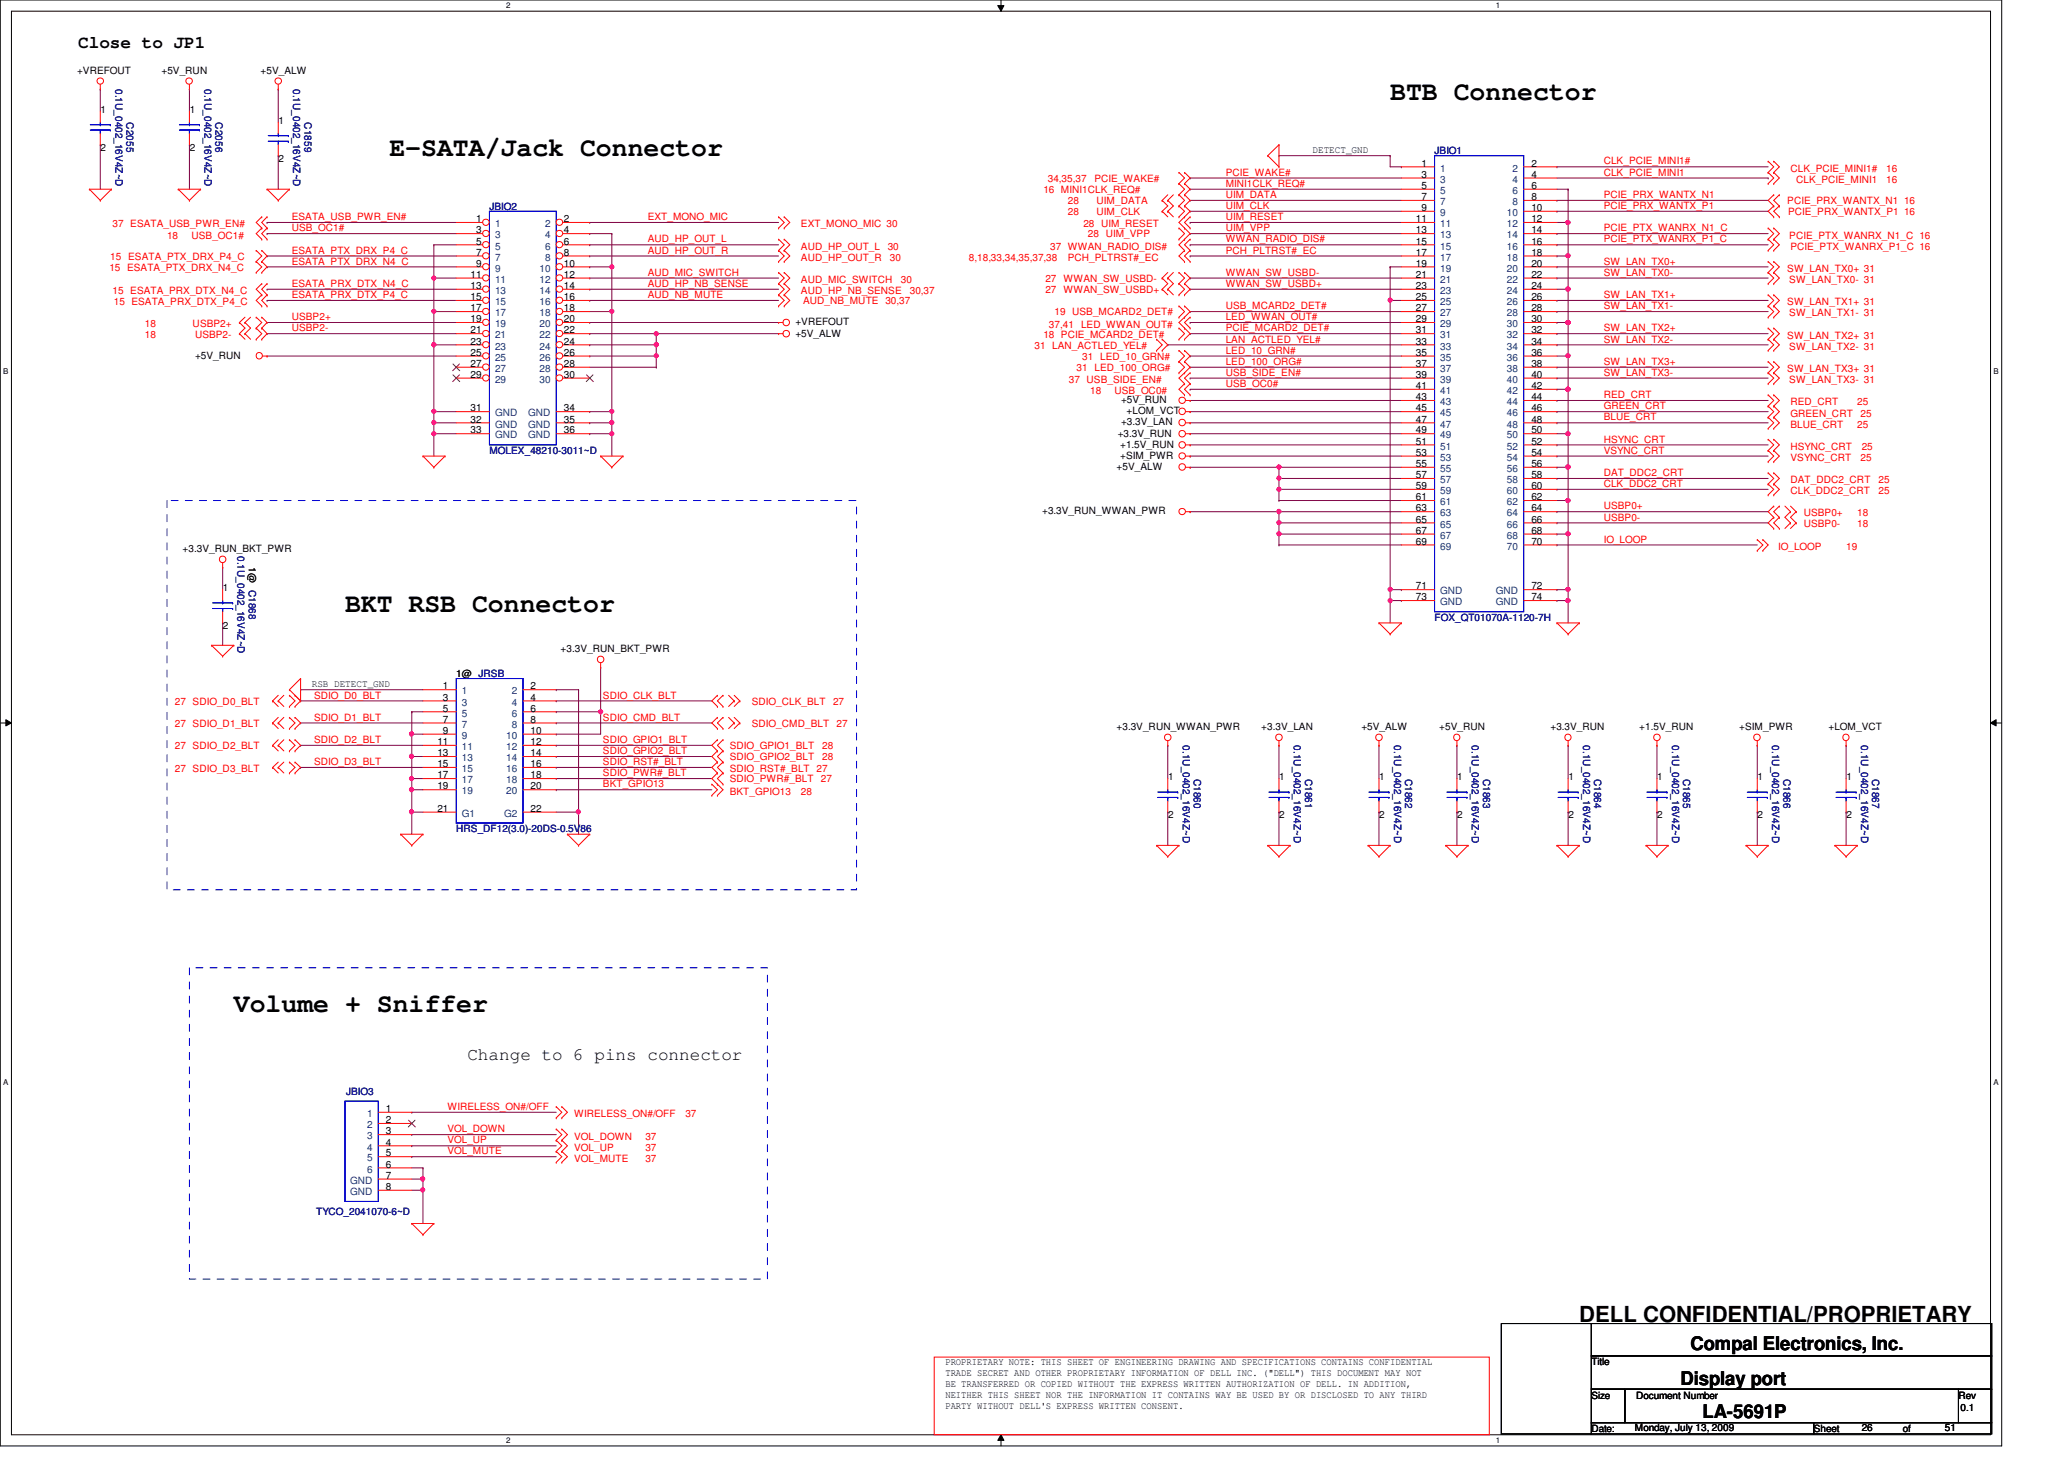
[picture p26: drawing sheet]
<svg xmlns="http://www.w3.org/2000/svg" width="297mm" height="210mm" viewBox="0 0 297 210" stroke-linecap="round" stroke-linejoin="round" font-family="sans-serif">
<defs><g id="words">
<g font-size="3.8">
<text x="200.1" y="14.4">BTB Connector</text>
<text x="56" y="22.4">E-SATA/Jack Connector</text>
<text x="49.7" y="88.1">BKT RSB Connector</text>
<text x="33.7" y="145.6">Volume + Sniffer</text>
</g>
<text font-size="3.2" x="227.3" y="190.2">DELL CONFIDENTIAL/PROPRIETARY</text>
<g font-size="2.7">
<text x="243.3" y="194.3">Compal Electronics, Inc.</text>
<text x="241.8" y="199.2">Display port</text>
<text x="245" y="204">LA-5691P</text>
</g>
<g font-size="2.5">
<text x="11.3" y="6.9">Close to JP1</text>
<text x="67.3" y="152.5">Change to 6 pins connector</text>
</g>
<g font-size="1.4">
<text x="11.1" y="10.6">+VREFOUT</text>
<text x="23.2" y="10.6">+5V_RUN</text>
<text x="37.5" y="10.6">+5V_ALW</text>
<text x="14.5" y="16.2">1</text>
<text x="27.3" y="16.2">1</text>
<text x="40.1" y="17.8">1</text>
<text x="14.5" y="21.7">2</text>
<text x="27.3" y="21.7">2</text>
<text x="40.1" y="23.3">2</text>
<text x="188.9" y="22">DETECT_GND</text>
<text x="204.6" y="24">1</text>
<text x="220.4" y="24">2</text>
<text x="204.6" y="25.6">3</text>
<text x="204.6" y="27.2">5</text>
<text x="204.6" y="28.8">7</text>
<text x="220.4" y="25.6">4</text>
<text x="220.4" y="27.2">6</text>
<text x="220.4" y="28.8">8</text>
<text x="68.5" y="32">1</text>
<text x="68.5" y="33.6">3</text>
<text x="68.5" y="35.2">5</text>
<text x="81.1" y="32">2</text>
<text x="81.1" y="33.6">4</text>
<text x="81.1" y="35.2">6</text>
<text x="203.7" y="32">11</text>
<text x="203.7" y="33.6">13</text>
<text x="203.7" y="35.2">15</text>
<text x="204.6" y="30.4">9</text>
<text x="220.4" y="30.4">10</text>
<text x="220.4" y="32">12</text>
<text x="220.4" y="33.6">14</text>
<text x="220.4" y="35.2">16</text>
<text x="67.7" y="40">11</text>
<text x="67.7" y="41.6">13</text>
<text x="68.5" y="36.8">7</text>
<text x="68.5" y="38.4">9</text>
<text x="81.1" y="38.4">10</text>
<text x="81.1" y="40">12</text>
<text x="81.1" y="41.6">14</text>
<text x="81.1" y="36.8">8</text>
<text x="203.7" y="36.8">17</text>
<text x="203.7" y="38.4">19</text>
<text x="203.7" y="40">21</text>
<text x="203.7" y="41.6">23</text>
<text x="220.4" y="36.8">18</text>
<text x="220.4" y="38.4">20</text>
<text x="220.4" y="40">22</text>
<text x="220.4" y="41.6">24</text>
<text x="67.7" y="43.2">15</text>
<text x="67.7" y="44.8">17</text>
<text x="67.7" y="46.4">19</text>
<text x="67.7" y="48">21</text>
<text x="81.1" y="43.2">16</text>
<text x="81.1" y="44.8">18</text>
<text x="81.1" y="46.4">20</text>
<text x="81.1" y="48">22</text>
<text x="114.5" y="46.8">+VREFOUT</text>
<text x="203.7" y="43.2">25</text>
<text x="203.7" y="44.8">27</text>
<text x="203.7" y="46.4">29</text>
<text x="203.7" y="48">31</text>
<text x="220.4" y="43.2">26</text>
<text x="220.4" y="44.8">28</text>
<text x="220.4" y="46.4">30</text>
<text x="220.4" y="48">32</text>
<text x="28.1" y="51.6">+5V_RUN</text>
<text x="67.7" y="49.6">23</text>
<text x="67.7" y="51.2">25</text>
<text x="67.7" y="52.8">27</text>
<text x="81.1" y="49.6">24</text>
<text x="81.1" y="51.2">26</text>
<text x="81.1" y="52.8">28</text>
<text x="114.5" y="48.4">+5V_ALW</text>
<text x="203.7" y="49.6">33</text>
<text x="203.7" y="51.2">35</text>
<text x="203.7" y="52.8">37</text>
<text x="220.4" y="49.6">34</text>
<text x="220.4" y="51.2">36</text>
<text x="220.4" y="52.8">38</text>
<text x="67.7" y="54.4">29</text>
<text x="67.7" y="59.2">31</text>
<text x="81.1" y="54.4">30</text>
<text x="81.1" y="59.2">34</text>
<text x="161.3" y="58">+5V_RUN</text>
<text x="162.1" y="59.6">+LOM_VCT</text>
<text x="203.7" y="54.4">39</text>
<text x="203.7" y="56">41</text>
<text x="203.7" y="57.6">43</text>
<text x="203.7" y="59.2">45</text>
<text x="220.4" y="54.4">40</text>
<text x="220.4" y="56">42</text>
<text x="220.4" y="57.6">44</text>
<text x="220.4" y="59.2">46</text>
<text x="67.7" y="60.8">32</text>
<text x="67.7" y="62.4">33</text>
<text x="81.1" y="60.8">35</text>
<text x="81.1" y="62.4">36</text>
<text x="160.9" y="62.8">+3.3V_RUN</text>
<text x="161.2" y="64.4">+1.5V_RUN</text>
<text x="161.2" y="66">+SIM_PWR</text>
<text x="161.3" y="61.2">+3.3V_LAN</text>
<text x="203.7" y="60.8">47</text>
<text x="203.7" y="62.4">49</text>
<text x="203.7" y="64">51</text>
<text x="203.7" y="65.6">53</text>
<text x="220.4" y="60.8">48</text>
<text x="220.4" y="62.4">50</text>
<text x="220.4" y="64">52</text>
<text x="220.4" y="65.6">54</text>
<text x="160.7" y="67.6">+5V_ALW</text>
<text x="203.7" y="67.2">55</text>
<text x="203.7" y="68.8">57</text>
<text x="203.7" y="70.4">59</text>
<text x="203.7" y="72">61</text>
<text x="220.4" y="67.2">56</text>
<text x="220.4" y="68.8">58</text>
<text x="220.4" y="70.4">60</text>
<text x="220.4" y="72">62</text>
<text x="150" y="74">+3.3V_RUN_WWAN_PWR</text>
<text x="203.7" y="73.6">63</text>
<text x="203.7" y="75.2">65</text>
<text x="203.7" y="76.8">67</text>
<text x="220.4" y="73.6">64</text>
<text x="220.4" y="75.2">66</text>
<text x="220.4" y="76.8">68</text>
<text x="26.3" y="79.5">+3.3V_RUN_BKT_PWR</text>
<text x="35.8" y="81.6" transform="rotate(90 35.8 81.6)">1@ C1868</text>
<text x="203.7" y="78.4">69</text>
<text x="220.4" y="78.4">70</text>
<text x="32.1" y="85">1</text>
<text x="203.7" y="84.8">71</text>
<text x="203.7" y="86.4">73</text>
<text x="220.4" y="84.8">72</text>
<text x="220.4" y="86.4">74</text>
<text x="32.1" y="90.5">2</text>
<text x="80.7" y="93.9">+3.3V_RUN_BKT_PWR</text>
<text x="44.9" y="98.8">RSB DETECT_GND</text>
<text x="63.8" y="99.2">1</text>
<text x="63.8" y="100.8">3</text>
<text x="65.7" y="97.4">1@ JRSB</text>
<text x="76.4" y="99.2">2</text>
<text x="76.4" y="100.8">4</text>
<text x="62.9" y="107.2">11</text>
<text x="63.8" y="102.4">5</text>
<text x="63.8" y="104">7</text>
<text x="63.8" y="105.6">9</text>
<text x="76.4" y="105.6">10</text>
<text x="76.4" y="107.2">12</text>
<text x="76.4" y="102.4">6</text>
<text x="76.4" y="104">8</text>
<text x="160.7" y="105.1">+3.3V_RUN_WWAN_PWR</text>
<text x="181.5" y="105.1">+3.3V_LAN</text>
<text x="195.9" y="105.1">+5V_ALW</text>
<text x="207.1" y="105.1">+5V_RUN</text>
<text x="223.1" y="105.1">+3.3V_RUN</text>
<text x="235.9" y="105.1">+1.5V_RUN</text>
<text x="250.3" y="105.1">+SIM_PWR</text>
<text x="263.1" y="105.1">+LOM_VCT</text>
<text x="62.9" y="108.8">13</text>
<text x="62.9" y="110.4">15</text>
<text x="62.9" y="112">17</text>
<text x="62.9" y="113.6">19</text>
<text x="76.4" y="108.8">14</text>
<text x="76.4" y="110.4">16</text>
<text x="76.4" y="112">18</text>
<text x="76.4" y="113.6">20</text>
<text x="168.1" y="112.2">1</text>
<text x="184.1" y="112.2">1</text>
<text x="198.5" y="112.2">1</text>
<text x="209.7" y="112.2">1</text>
<text x="225.7" y="112.2">1</text>
<text x="238.5" y="112.2">1</text>
<text x="252.9" y="112.2">1</text>
<text x="265.7" y="112.2">1</text>
<text x="62.9" y="116.8">21</text>
<text x="76.4" y="116.8">22</text>
<text x="168.1" y="117.7">2</text>
<text x="184.1" y="117.7">2</text>
<text x="198.5" y="117.7">2</text>
<text x="209.7" y="117.7">2</text>
<text x="225.7" y="117.7">2</text>
<text x="238.5" y="117.7">2</text>
<text x="252.9" y="117.7">2</text>
<text x="265.7" y="117.7">2</text>
<text x="55.5" y="160">1</text>
<text x="55.5" y="161.6">2</text>
<text x="55.5" y="163.2">3</text>
<text x="55.5" y="164.8">4</text>
<text x="55.5" y="166.4">5</text>
<text x="55.5" y="168">6</text>
<text x="55.5" y="169.6">7</text>
<text x="55.5" y="171.2">8</text>
<text x="136.1" y="196.4">PROPRIETARY NOTE: THIS SHEET OF ENGINEERING DRAWING AND SPECIFICATIONS CONTAINS CONFIDENTIAL</text>
<text x="136.1" y="198">TRADE SECRET AND OTHER PROPRIETARY INFORMATION OF DELL INC. (&quot;DELL&quot;) THIS DOCUMENT MAY NOT</text>
<text x="229" y="196.4">Title</text>
<text x="136.1" y="199.6">BE TRANSFERRED OR COPIED WITHOUT THE EXPRESS WRITTEN AUTHORIZATION OF DELL. IN ADDITION,</text>
<text x="136.1" y="201.1">NEITHER THIS SHEET NOR THE INFORMATION IT CONTAINS WAY BE USED BY OR DISCLOSED TO ANY THIRD</text>
<text x="136.1" y="202.7">PARTY WITHOUT DELL'S EXPRESS WRITTEN CONSENT.</text>
<text x="229" y="201.2">Size</text>
<text x="235.5" y="201.2">Document Number</text>
<text x="281.9" y="201.2">Rev</text>
<text x="282.1" y="203">0.1</text>
<text x="229" y="206">Date:</text>
<text x="235.3" y="205.9">Monday, July 13, 2009</text>
<text x="261" y="206">Sheet</text>
<text x="267.9" y="205.9">26</text>
<text x="273.9" y="206">of</text>
<text x="279.9" y="205.9">51</text>
</g>
<g font-size="1.4" fill="#000080">
<text x="16.6" y="12.8" transform="rotate(90 16.6 12.8)">0.1U_0402_16V4Z~D</text>
<text x="18.2" y="17.6" transform="rotate(90 18.2 17.6)">C2055</text>
<text x="29.4" y="12.8" transform="rotate(90 29.4 12.8)">0.1U_0402_16V4Z~D</text>
<text x="31" y="17.6" transform="rotate(90 31 17.6)">C2056</text>
<text x="42.2" y="12.8" transform="rotate(90 42.2 12.8)">0.1U_0402_16V4Z~D</text>
<text x="43.8" y="17.6" transform="rotate(90 43.8 17.6)">C1859</text>
<text x="206.5" y="22.2">JBIO1</text>
<text x="70.4" y="30.2">JBIO2</text>
<text x="70.4" y="65.4">MOLEX_48210-3011~D</text>
<text x="34.2" y="80" transform="rotate(90 34.2 80)">0.1U_0402_16V4Z~D</text>
<text x="206.5" y="89.4">FOX_QT01070A-1120-7H</text>
<text x="170.2" y="107.2" transform="rotate(90 170.2 107.2)">0.1U_0402_16V4Z~D</text>
<text x="186.2" y="107.2" transform="rotate(90 186.2 107.2)">0.1U_0402_16V4Z~D</text>
<text x="200.7" y="107.2" transform="rotate(90 200.7 107.2)">0.1U_0402_16V4Z~D</text>
<text x="211.8" y="107.2" transform="rotate(90 211.8 107.2)">0.1U_0402_16V4Z~D</text>
<text x="227.8" y="107.2" transform="rotate(90 227.8 107.2)">0.1U_0402_16V4Z~D</text>
<text x="240.7" y="107.2" transform="rotate(90 240.7 107.2)">0.1U_0402_16V4Z~D</text>
<text x="255.1" y="107.2" transform="rotate(90 255.1 107.2)">0.1U_0402_16V4Z~D</text>
<text x="267.8" y="107.2" transform="rotate(90 267.8 107.2)">0.1U_0402_16V4Z~D</text>
<text x="171.8" y="112" transform="rotate(90 171.8 112)">C1860</text>
<text x="187.8" y="112" transform="rotate(90 187.8 112)">C1861</text>
<text x="202.2" y="112" transform="rotate(90 202.2 112)">C1862</text>
<text x="213.4" y="112" transform="rotate(90 213.4 112)">C1863</text>
<text x="229.4" y="112" transform="rotate(90 229.4 112)">C1864</text>
<text x="242.2" y="112" transform="rotate(90 242.2 112)">C1865</text>
<text x="256.7" y="112" transform="rotate(90 256.7 112)">C1866</text>
<text x="269.4" y="112" transform="rotate(90 269.4 112)">C1867</text>
<text x="65.7" y="119.8">HRS_DF12(3.0)-20DS-0.5V86</text>
<text x="49.8" y="157.5">JBIO3</text>
<text x="45.5" y="174.8">TYCO_2041070-6~D</text>
</g>
<g font-size="1.4" fill="#f00">
<text x="230.8" y="23.7">CLK_PCIE_MINI1#</text>
<text x="150.2" y="27.8">16 MINI1CLK_REQ#</text>
<text x="150.8" y="26.2">34,35,37</text>
<text x="153.7" y="29.4">28</text>
<text x="157.5" y="26.2">PCIE_WAKE#</text>
<text x="157.8" y="29.4">UIM_DATA</text>
<text x="176.4" y="26.9">MINI1CLK_REQ#</text>
<text x="176.4" y="28.5">UIM_DATA</text>
<text x="176.4" y="25.3">PCIE_WAKE#</text>
<text x="230.8" y="25.3">CLK_PCIE_MINI1</text>
<text x="230.8" y="28.5">PCIE_PRX_WANTX_N1</text>
<text x="257.2" y="29.4">PCIE_PRX_WANTX_N1 16</text>
<text x="257.7" y="24.7">CLK_PCIE_MINI1#</text>
<text x="258.5" y="26.3">CLK_PCIE_MINI1</text>
<text x="271.4" y="26.3">16</text>
<text x="271.4" y="24.7">16</text>
<text x="16.2" y="32.7">37 ESATA_USB_PWR_EN#</text>
<text x="24" y="34.3">18</text>
<text x="27.6" y="34.3">USB_OC1#</text>
<text x="42" y="31.7">ESATA_USB_PWR_EN#</text>
<text x="42" y="33.3">USB_OC1#</text>
<text x="93.2" y="31.7">EXT_MONO_MIC</text>
<text x="93.2" y="34.9">AUD_HP_OUT_L</text>
<text x="115.3" y="32.7">EXT_MONO_MIC 30</text>
<text x="115.3" y="35.9">AUD_HP_OUT_L</text>
<text x="127.8" y="35.9">30</text>
<text x="151.1" y="35.9">37 WWAN_RADIO_DIS#</text>
<text x="153.7" y="31">28</text>
<text x="155.9" y="32.7">28 UIM_RESET</text>
<text x="156.5" y="34.2">28 UIM_VPP</text>
<text x="157.8" y="31">UIM_CLK</text>
<text x="176.4" y="30.1">UIM_CLK</text>
<text x="176.4" y="31.7">UIM_RESET</text>
<text x="176.4" y="33.3">UIM_VPP</text>
<text x="176.4" y="34.9">WWAN_RADIO_DIS#</text>
<text x="230.8" y="30.1">PCIE_PRX_WANTX_P1</text>
<text x="230.8" y="34.9">PCIE_PTX_WANRX_P1_C</text>
<text x="230.8" y="33.3">PCIE_PTX_WANRX_N1_C</text>
<text x="257.3" y="31">PCIE_PRX_WANTX_P1 16</text>
<text x="257.5" y="34.3">PCIE_PTX_WANRX_N1_C 16</text>
<text x="257.7" y="35.9">PCIE_PTX_WANRX_P1_C 16</text>
<text x="15.7" y="39">15 ESATA_PTX_DRX_N4_C</text>
<text x="15.9" y="37.4">15 ESATA_PTX_DRX_P4_C</text>
<text x="42" y="36.5">ESATA_PTX_DRX_P4_C</text>
<text x="42" y="38.1">ESATA_PTX_DRX_N4_C</text>
<text x="42" y="41.3">ESATA_PRX_DTX_N4_C</text>
<text x="93.2" y="36.5">AUD_HP_OUT_R</text>
<text x="93.2" y="39.7">AUD_MIC_SWITCH</text>
<text x="93.2" y="41.3">AUD_HP_NB_SENSE</text>
<text x="115.3" y="37.5">AUD_HP_OUT_R</text>
<text x="115.3" y="40.7">AUD_MIC_SWITCH</text>
<text x="128.1" y="37.5">30</text>
<text x="129.7" y="40.7">30</text>
<text x="139.4" y="37.5">8,18,33,34,35,37,38</text>
<text x="150.4" y="40.6">27 WWAN_SW_USBD-</text>
<text x="153.7" y="37.5">PCH_PLTRST#_EC</text>
<text x="176.4" y="36.5">PCH_PLTRST#_EC</text>
<text x="176.4" y="39.7">WWAN_SW_USBD-</text>
<text x="176.4" y="41.3">WWAN_SW_USBD+</text>
<text x="230.8" y="38.1">SW_LAN_TX0+</text>
<text x="230.8" y="39.7">SW_LAN_TX0-</text>
<text x="257.2" y="39.1">SW_LAN_TX0+ 31</text>
<text x="257.5" y="40.7">SW_LAN_TX0- 31</text>
<text x="16.2" y="42.3">15 ESATA_PRX_DTX_N4_C</text>
<text x="16.4" y="43.9">15 ESATA_PRX_DTX_P4_C</text>
<text x="20.9" y="47">18</text>
<text x="27.7" y="47">USBP2+</text>
<text x="42" y="42.9">ESATA_PRX_DTX_P4_C</text>
<text x="42" y="47.7">USBP2-</text>
<text x="42" y="46.1">USBP2+</text>
<text x="93.2" y="42.9">AUD_NB_MUTE</text>
<text x="115.3" y="42.3">AUD_HP_NB_SENSE</text>
<text x="115.6" y="43.8">AUD_NB_MUTE 30,37</text>
<text x="130.9" y="42.3">30,37</text>
<text x="150.4" y="42.2">27 WWAN_SW_USBD+</text>
<text x="151" y="47.1">37,41</text>
<text x="151.8" y="45.4">19 USB_MCARD2_DET#</text>
<text x="155.6" y="47.1">LED_WWAN_OUT#</text>
<text x="176.4" y="47.7">PCIE_MCARD2_DET#</text>
<text x="176.4" y="44.5">USB_MCARD2_DET#</text>
<text x="176.4" y="46.1">LED_WWAN_OUT#</text>
<text x="230.8" y="44.5">SW_LAN_TX1-</text>
<text x="230.8" y="42.9">SW_LAN_TX1+</text>
<text x="230.8" y="47.7">SW_LAN_TX2+</text>
<text x="257.2" y="43.9">SW_LAN_TX1+ 31</text>
<text x="257.5" y="45.5">SW_LAN_TX1- 31</text>
<text x="20.9" y="48.6">18</text>
<text x="28.1" y="48.6">USBP2-</text>
<text x="148.9" y="50.2">31 LAN_ACTLED_YEL#</text>
<text x="150.2" y="48.6">18 PCIE_MCARD2_DET#</text>
<text x="154.9" y="53.4">31 LED_100_ORG#</text>
<text x="155.7" y="51.8">31 LED_10_GRN#</text>
<text x="176.4" y="52.5">LED_100_ORG#</text>
<text x="176.4" y="50.9">LED_10_GRN#</text>
<text x="176.4" y="49.3">LAN_ACTLED_YEL#</text>
<text x="230.8" y="49.3">SW_LAN_TX2-</text>
<text x="230.8" y="52.5">SW_LAN_TX3+</text>
<text x="257.2" y="48.7">SW_LAN_TX2+ 31</text>
<text x="257.2" y="53.5">SW_LAN_TX3+ 31</text>
<text x="257.5" y="50.3">SW_LAN_TX2- 31</text>
<text x="153.8" y="55.1">37 USB_SIDE_EN#</text>
<text x="156.9" y="56.7">18</text>
<text x="160.4" y="56.7">USB_OC0#</text>
<text x="176.4" y="54.1">USB_SIDE_EN#</text>
<text x="176.4" y="55.7">USB_OC0#</text>
<text x="230.8" y="58.9">GREEN_CRT</text>
<text x="230.8" y="57.3">RED_CRT</text>
<text x="230.8" y="54.1">SW_LAN_TX3-</text>
<text x="257.5" y="55.1">SW_LAN_TX3- 31</text>
<text x="257.7" y="58.3">RED_CRT</text>
<text x="257.7" y="59.9">GREEN_CRT</text>
<text x="267.3" y="58.3">25</text>
<text x="267.8" y="59.9">25</text>
<text x="230.8" y="60.5">BLUE_CRT</text>
<text x="230.8" y="65.3">VSYNC_CRT</text>
<text x="230.8" y="63.7">HSYNC_CRT</text>
<text x="257.7" y="61.5">BLUE_CRT</text>
<text x="257.7" y="64.7">HSYNC_CRT</text>
<text x="267.3" y="61.5">25</text>
<text x="267.9" y="64.7">25</text>
<text x="230.8" y="70.1">CLK_DDC2_CRT</text>
<text x="230.8" y="68.5">DAT_DDC2_CRT</text>
<text x="257.7" y="66.3">VSYNC_CRT</text>
<text x="257.7" y="71.1">CLK_DDC2_CRT</text>
<text x="257.7" y="69.5">DAT_DDC2_CRT</text>
<text x="267.8" y="66.3">25</text>
<text x="270.3" y="71.1">25</text>
<text x="270.3" y="69.5">25</text>
<text x="230.8" y="74.9">USBP0-</text>
<text x="230.8" y="73.3">USBP0+</text>
<text x="259.6" y="74.2">USBP0+</text>
<text x="259.6" y="75.8">USBP0-</text>
<text x="267.3" y="75.8">18</text>
<text x="267.3" y="74.2">18</text>
<text x="230.8" y="78.1">IO_LOOP</text>
<text x="255.9" y="79.1">IO_LOOP</text>
<text x="265.7" y="79.1">19</text>
<text x="25.2" y="101.4">27 SDIO_D0_BLT</text>
<text x="45.2" y="100.5">SDIO_D0_BLT</text>
<text x="86.8" y="100.5">SDIO_CLK_BLT</text>
<text x="108.2" y="101.4">SDIO_CLK_BLT</text>
<text x="119.9" y="101.4">27</text>
<text x="25.2" y="104.6">27 SDIO_D1_BLT</text>
<text x="25.2" y="107.8">27 SDIO_D2_BLT</text>
<text x="45.2" y="103.7">SDIO_D1_BLT</text>
<text x="45.2" y="106.9">SDIO_D2_BLT</text>
<text x="86.8" y="106.9">SDIO_GPIO1_BLT</text>
<text x="86.8" y="103.7">SDIO_CMD_BLT</text>
<text x="105" y="107.8">SDIO_GPIO1_BLT</text>
<text x="108.2" y="104.6">SDIO_CMD_BLT</text>
<text x="118.3" y="107.8">28</text>
<text x="120.4" y="104.6">27</text>
<text x="25.2" y="111">27 SDIO_D3_BLT</text>
<text x="45.2" y="110.1">SDIO_D3_BLT</text>
<text x="86.8" y="108.5">SDIO_GPIO2_BLT</text>
<text x="86.8" y="110.1">SDIO_RST#_BLT</text>
<text x="86.8" y="111.7">SDIO_PWR#_BLT</text>
<text x="86.8" y="113.3">BKT_GPIO13</text>
<text x="105" y="111">SDIO_RST#_BLT 27</text>
<text x="105" y="112.6">SDIO_PWR#_BLT</text>
<text x="105" y="109.4">SDIO_GPIO2_BLT</text>
<text x="118.1" y="112.6">27</text>
<text x="118.3" y="109.4">28</text>
<text x="105" y="114.3">BKT_GPIO13</text>
<text x="115.3" y="114.3">28</text>
<text x="64.4" y="159.7">WIRELESS_ON#/OFF</text>
<text x="82.6" y="160.7">WIRELESS_ON#/OFF</text>
<text x="98.6" y="160.7">37</text>
<text x="64.4" y="162.9">VOL_DOWN</text>
<text x="64.4" y="166.1">VOL_MUTE</text>
<text x="64.4" y="164.5">VOL_UP</text>
<text x="82.6" y="164">VOL_DOWN</text>
<text x="82.6" y="165.5">VOL_UP</text>
<text x="82.6" y="167.1">VOL_MUTE</text>
<text x="92.9" y="164">37</text>
<text x="92.9" y="165.5">37</text>
<text x="92.9" y="167.1">37</text>
</g>
<g font-size="1.4" fill="#004080">
<text x="207.3" y="24.7">1</text>
<text x="207.3" y="26.3">3</text>
<text x="207.3" y="27.9">5</text>
<text x="207.3" y="29.5">7</text>
<text x="217.7" y="24.7">2</text>
<text x="217.7" y="26.3">4</text>
<text x="217.7" y="27.9">6</text>
<text x="217.7" y="29.5">8</text>
<text x="71.2" y="32.7">1</text>
<text x="71.2" y="34.3">3</text>
<text x="71.2" y="35.9">5</text>
<text x="78.4" y="32.7">2</text>
<text x="78.4" y="34.3">4</text>
<text x="78.4" y="35.9">6</text>
<text x="207.3" y="31.1">9</text>
<text x="207.3" y="32.7">11</text>
<text x="207.3" y="34.3">13</text>
<text x="207.3" y="35.9">15</text>
<text x="216.9" y="31.1">10</text>
<text x="216.9" y="32.7">12</text>
<text x="216.9" y="34.3">14</text>
<text x="216.9" y="35.9">16</text>
<text x="71.2" y="37.5">7</text>
<text x="71.2" y="39.1">9</text>
<text x="71.2" y="40.7">11</text>
<text x="77.6" y="39.1">10</text>
<text x="77.6" y="40.7">12</text>
<text x="78.4" y="37.5">8</text>
<text x="207.3" y="37.5">17</text>
<text x="207.3" y="39.1">19</text>
<text x="207.3" y="40.7">21</text>
<text x="216.9" y="37.5">18</text>
<text x="216.9" y="39.1">20</text>
<text x="216.9" y="40.7">22</text>
<text x="71.2" y="42.3">13</text>
<text x="71.2" y="43.9">15</text>
<text x="71.2" y="45.5">17</text>
<text x="71.2" y="47.1">19</text>
<text x="77.6" y="42.3">14</text>
<text x="77.6" y="43.9">16</text>
<text x="77.6" y="45.5">18</text>
<text x="77.6" y="47.1">20</text>
<text x="207.3" y="42.3">23</text>
<text x="207.3" y="43.9">25</text>
<text x="207.3" y="45.5">27</text>
<text x="207.3" y="47.1">29</text>
<text x="216.9" y="42.3">24</text>
<text x="216.9" y="43.9">26</text>
<text x="216.9" y="45.5">28</text>
<text x="216.9" y="47.1">30</text>
<text x="71.2" y="48.7">21</text>
<text x="71.2" y="50.3">23</text>
<text x="71.2" y="51.9">25</text>
<text x="71.2" y="53.5">27</text>
<text x="77.6" y="48.7">22</text>
<text x="77.6" y="50.3">24</text>
<text x="77.6" y="51.9">26</text>
<text x="77.6" y="53.5">28</text>
<text x="207.3" y="48.7">31</text>
<text x="207.3" y="50.3">33</text>
<text x="207.3" y="51.9">35</text>
<text x="207.3" y="53.5">37</text>
<text x="216.9" y="48.7">32</text>
<text x="216.9" y="50.3">34</text>
<text x="216.9" y="51.9">36</text>
<text x="216.9" y="53.5">38</text>
<text x="71.2" y="55.1">29</text>
<text x="71.2" y="59.9">GND</text>
<text x="76" y="59.9">GND</text>
<text x="77.6" y="55.1">30</text>
<text x="207.3" y="55.1">39</text>
<text x="207.3" y="56.7">41</text>
<text x="207.3" y="58.3">43</text>
<text x="207.3" y="59.9">45</text>
<text x="216.9" y="55.1">40</text>
<text x="216.9" y="56.7">42</text>
<text x="216.9" y="58.3">44</text>
<text x="216.9" y="59.9">46</text>
<text x="71.2" y="61.5">GND</text>
<text x="71.2" y="63.1">GND</text>
<text x="76" y="61.5">GND</text>
<text x="76" y="63.1">GND</text>
<text x="207.3" y="61.5">47</text>
<text x="207.3" y="63.1">49</text>
<text x="207.3" y="64.7">51</text>
<text x="216.9" y="61.5">48</text>
<text x="216.9" y="63.1">50</text>
<text x="216.9" y="64.7">52</text>
<text x="207.3" y="66.3">53</text>
<text x="207.3" y="67.9">55</text>
<text x="207.3" y="69.5">57</text>
<text x="207.3" y="71.1">59</text>
<text x="216.9" y="66.3">54</text>
<text x="216.9" y="67.9">56</text>
<text x="216.9" y="69.5">58</text>
<text x="216.9" y="71.1">60</text>
<text x="207.3" y="72.7">61</text>
<text x="207.3" y="74.3">63</text>
<text x="207.3" y="75.9">65</text>
<text x="207.3" y="77.5">67</text>
<text x="216.9" y="72.7">62</text>
<text x="216.9" y="74.3">64</text>
<text x="216.9" y="75.9">66</text>
<text x="216.9" y="77.5">68</text>
<text x="207.3" y="79.1">69</text>
<text x="216.9" y="79.1">70</text>
<text x="207.3" y="85.5">GND</text>
<text x="207.3" y="87.1">GND</text>
<text x="215.3" y="85.5">GND</text>
<text x="215.3" y="87.1">GND</text>
<text x="66.5" y="99.9">1</text>
<text x="66.5" y="101.5">3</text>
<text x="73.7" y="99.9">2</text>
<text x="73.7" y="101.5">4</text>
<text x="66.5" y="103.1">5</text>
<text x="66.5" y="104.7">7</text>
<text x="66.5" y="106.3">9</text>
<text x="66.5" y="107.9">11</text>
<text x="72.9" y="106.3">10</text>
<text x="72.9" y="107.9">12</text>
<text x="73.7" y="103.1">6</text>
<text x="73.7" y="104.7">8</text>
<text x="66.5" y="109.5">13</text>
<text x="66.5" y="111.1">15</text>
<text x="66.5" y="112.7">17</text>
<text x="72.9" y="109.5">14</text>
<text x="72.9" y="111.1">16</text>
<text x="72.9" y="112.7">18</text>
<text x="66.5" y="114.3">19</text>
<text x="66.5" y="117.5">G1</text>
<text x="72.6" y="117.5">G2</text>
<text x="72.9" y="114.3">20</text>
<text x="52.8" y="160.7">1</text>
<text x="52.8" y="162.3">2</text>
<text x="52.8" y="163.9">3</text>
<text x="52.8" y="165.5">4</text>
<text x="52.8" y="167.1">5</text>
<text x="50.4" y="170.3">GND</text>
<text x="50.4" y="171.9">GND</text>
<text x="52.8" y="168.7">6</text>
</g>
<g font-size="1.1">
<text x="72.9" y="1.1">2</text>
<text x="215.3" y="1.1">1</text>
<text x=".5" y="53.8">B</text>
<text x="286.9" y="53.8">B</text>
<text x=".5" y="156.2">A</text>
<text x="286.9" y="156.2">A</text>
<text x="72.9" y="207.6">2</text>
<text x="215.3" y="207.6">1</text>
</g>
</g></defs>
<path d="M0 0h288.1v208h-288.1zM1.6 1.6h284.9v204.8h-284.9z" fill="none" stroke="#000" stroke-width=".14"/>
<g fill="#fff">
<path d="M72.9 .2h.5v1.2h-.5z"/>
<path d="M72.9 206.6h.5v1.2h-.5z"/>
</g>
<path d="M143.6 .8h.9l-.4 .8zM144.1 0v1.6M144.1 206.4l.4 .8h-.9zM144.1 206.4v1.6" fill="none" stroke="#000" stroke-width=".14"/>
<path d="M143.6 .8h.9l-.4 .8zM144.1 206.4l.4 .8h-.9z" fill="#000"/>
<g fill="#fff">
<path d="M215.3 .2h.6v1.2h-.6z"/>
<path d="M215.3 206.6h.6v1.2h-.6z"/>
<path d="M.5 52.8h.7v1.2h-.7z"/>
<path d="M286.9 52.8h.7v1.2h-.7z"/>
<path d="M.5 155.2h.7v1.2h-.7z"/>
<path d="M286.9 155.2h.7v1.2h-.7z"/>
</g>
<path d="M0 104h1.6M.8 103.5l.8 .5-.8 .4zM286.5 104l.8-.5v.9zM286.5 104h1.6" fill="none" stroke="#000" stroke-width=".14"/>
<path d="M.8 103.5l.8 .5-.8 .4zM286.5 104l.8-.5v.9z" fill="#000"/>
<g fill="none" stroke="#800040" stroke-width=".14">
<path d="M14.4 12.8h.1M14.4 12.8v3.2M14.4 20.8h.1M14.4 20.8v6.4M43.3 99.2h.1M43.3 99.2h17.6M43.3 100.8h.1M43.3 104h.1M43.3 100.8h17.6M43.3 104h17.6M59.3 102.4h.1M59.3 108.8h.1"/>
<path d="M59.3 102.4h1.6M59.3 108.8h1.6"/>
</g>
<circle cx="59.2" cy="108.8" r=".3" fill="#f0f"/>
<circle cx="59.2" cy="108.8" r=".3" fill="none" stroke="#f0f" stroke-width=".14"/>
<g fill="none" stroke="#800040" stroke-width=".14">
<path d="M43.3 107.2h.1M43.3 110.4h.1M43.3 107.2h17.6M43.3 110.4h17.6M59.3 102.4h.1M59.3 112h.1M59.3 102.4v3.2M59.3 112v1.6M80 108.8h.1M80 107.2h.1M80 104h.1M80 100.8h.1"/>
<path d="M80 110.4h.1M80 112h.1M80 113.6h.1M80 107.2h22.4M80 110.4h22.4M80 108.8h22.4M80 104h22.4M80 100.8h22.4M80 112h22.4M80 113.6h22.4M83.3 116.8h.1M83.3 116.8v3.2"/>
</g>
<circle cx="83.2" cy="116.8" r=".3" fill="#f0f"/>
<circle cx="83.2" cy="116.8" r=".3" fill="none" stroke="#f0f" stroke-width=".14"/>
<path d="M80 99.2h.1M80 99.2h3.3M80 102.4h.1M80 105.6h.1M80 102.4h6.4M86.4 102.4h.1M86.4 102.4v3.2h-6.4" fill="none" stroke="#800040" stroke-width=".14"/>
<circle cx="86.4" cy="102.4" r=".3" fill="#f0f"/>
<circle cx="86.4" cy="102.4" r=".3" fill="none" stroke="#f0f" stroke-width=".14"/>
<g fill="none" stroke="#800040" stroke-width=".14">
<path d="M40 12.8h.1M40 12.8v4.8M38.4 36.8h.1M38.4 38.4h.1M38.4 36.8h27.3M38.4 38.4h27.3M40 22.4h.1M40 22.4v4.8M62.4 35.2h.1M62.4 35.2h3.3M84.9 33.6h.1M84.9 33.6h3.1"/>
<path d="M88 62.4h.1M88 62.4v3.2M32 81.6h.1M32 89.6h.1M32 81.6v3.2M32 89.6v3.2M86.4 96h.1M86.4 96v6.4M168.1 107.2h.1M168.1 116.8h.1M168.1 107.2v4.8M168.1 116.8v4.8"/>
<path d="M184.1 107.2h.1M184.1 116.8h.1M184.1 107.2v4.8M184.1 116.8v4.8M198.5 107.2h.1M198.5 116.8h.1M198.5 107.2v4.8M198.5 116.8v4.8M209.7 107.2h.1M209.7 116.8h.1M209.7 107.2v4.8M209.7 116.8v4.8"/>
<path d="M225.7 107.2h.1M225.7 116.8h.1M225.7 107.2v4.8M225.7 116.8v4.8M238.5 107.2h.1M238.5 116.8h.1M238.5 107.2v4.8M238.5 116.8v4.8M252.9 107.2h.1M252.9 116.8h.1M252.9 107.2v4.8M252.9 116.8v4.8"/>
<path d="M265.7 107.2h.1M265.7 116.8h.1M265.7 107.2v4.8M265.7 116.8v4.8M59.3 160h.1M59.3 163.2h.1M59.3 166.4h.1M59.3 164.8h.1M59.3 160h20.7M59.3 163.2h20.7M59.3 166.4h20.7M59.3 164.8h20.7"/>
</g>
<circle cx="88.1" cy="62.4" r=".3" fill="#f0f"/>
<circle cx="88.1" cy="62.4" r=".3" fill="none" stroke="#f0f" stroke-width=".14"/>
<path d="M62.4 49.6h.1M62.4 44.8v4.8" fill="none" stroke="#800040" stroke-width=".14"/>
<circle cx="62.4" cy="49.6" r=".31" fill="#f0f"/>
<circle cx="62.4" cy="49.6" r=".31" fill="none" stroke="#f0f" stroke-width=".14"/>
<g fill="none" stroke="#800040" stroke-width=".14">
<path d="M38.4 32h.1M38.4 33.6h.1M38.4 32h27.3M38.4 33.6h27.3M84.9 32h.1M84.9 35.2h.1M84.9 36.8h.1M84.9 32h27.2M84.9 35.2h27.2M84.9 36.8h27.2M62.4 59.2h.1M62.4 59.2h3.3"/>
<path d="M84.9 40h.1M84.9 41.6h.1M84.9 40h27.2M84.9 41.6h27.2M62.4 62.4h.1M62.4 62.4h3.3M224.1 86.4h.1M224.1 86.4h1.6M59.3 171.2h1.6M60.9 171.2h.1"/>
</g>
<circle cx="62.4" cy="62.4" r=".3" fill="#f0f"/>
<circle cx="62.4" cy="62.4" r=".3" fill="none" stroke="#f0f" stroke-width=".14"/>
<path d="M38.4 51.2h.1M38.4 51.2h27.3M171.3 73.6h.1M171.3 67.2h.1M171.3 73.6h30.4M171.3 67.2h12.8M184.1 73.6h.1M83.3 99.2h.1M83.3 99.2v17.6M59.3 116.8h.1M59.3 116.8h1.6" fill="none" stroke="#800040" stroke-width=".14"/>
<circle cx="184.1" cy="73.6" r=".31" fill="#f0f"/>
<circle cx="184.1" cy="73.6" r=".31" fill="none" stroke="#f0f" stroke-width=".14"/>
<path d="M184.1 75.2h.1M184.1 76.8h.1M184.1 75.2h17.6M184.1 76.8h17.6M184.1 75.2v1.6" fill="none" stroke="#800040" stroke-width=".14"/>
<circle cx="184.1" cy="76.8" r=".3" fill="#f0f"/>
<circle cx="184.1" cy="76.8" r=".3" fill="none" stroke="#f0f" stroke-width=".14"/>
<circle cx="184.1" cy="75.2" r=".3" fill="#f0f"/>
<circle cx="184.1" cy="75.2" r=".3" fill="none" stroke="#f0f" stroke-width=".14"/>
<path d="M184.1 73.6h.1M184.1 67.2h.1M184.1 73.6v1.6M184.1 67.2h17.6" fill="none" stroke="#800040" stroke-width=".14"/>
<circle cx="184.1" cy="67.2" r=".3" fill="#f0f"/>
<circle cx="184.1" cy="67.2" r=".3" fill="none" stroke="#f0f" stroke-width=".14"/>
<path d="M184.1 68.8h.1M184.1 67.2h.1M184.1 70.4h.1M184.1 68.8h17.6M184.1 67.2v3.2M184.1 70.4h17.6" fill="none" stroke="#800040" stroke-width=".14"/>
<circle cx="184.1" cy="70.4" r=".3" fill="#f0f"/>
<circle cx="184.1" cy="70.4" r=".3" fill="none" stroke="#f0f" stroke-width=".14"/>
<circle cx="184.1" cy="68.8" r=".3" fill="#f0f"/>
<circle cx="184.1" cy="68.8" r=".3" fill="none" stroke="#f0f" stroke-width=".14"/>
<g fill="none" stroke="#800040" stroke-width=".14">
<path d="M171.3 27.2h.1M171.3 28.8h.1M171.3 30.4h.1M171.3 32h.1M171.3 33.6h.1M171.3 35.2h.1M171.3 36.8h.1M171.3 25.6h.1M171.3 27.2h30.4M171.3 28.8h30.4M171.3 30.4h30.4M171.3 32h30.4"/>
<path d="M171.3 33.6h30.4M171.3 35.2h30.4M171.3 36.8h30.4M171.3 25.6h30.4M200.1 38.4h.1M200.1 38.4h1.6M168.1 49.6h.1M168.1 49.6h33.6M171.3 59.2h.1M171.3 57.6h.1M171.3 54.4h.1M171.3 56h.1"/>
<path d="M171.3 52.8h.1M171.3 51.2h.1M171.3 40h.1M171.3 41.6h.1M171.3 48h.1M171.3 44.8h.1M171.3 46.4h.1M171.3 59.2h30.4M171.3 57.6h30.4M171.3 54.4h30.4M171.3 56h30.4M171.3 52.8h30.4"/>
<path d="M171.3 51.2h30.4M171.3 40h30.4M171.3 41.6h30.4M171.3 48h30.4M171.3 44.8h30.4M171.3 46.4h30.4M200.1 43.2h.1M200.1 43.2v41.6M171.3 62.4h.1M171.3 60.8h.1M171.3 64h.1M171.3 65.6h.1"/>
<path d="M171.3 62.4h30.4M171.3 60.8h30.4M171.3 64h30.4M171.3 65.6h30.4M184.1 72h.1M184.1 70.4h.1M184.1 78.4h.1M184.1 76.8h.1M184.1 72h17.6M184.1 70.4v1.6M184.1 76.8v1.6M184.1 78.4h17.6"/>
</g>
<circle cx="200.1" cy="43.2" r=".3" fill="#f0f"/>
<circle cx="200.1" cy="43.2" r=".3" fill="none" stroke="#f0f" stroke-width=".14"/>
<path d="M200.1 22.4h.1M200.1 22.4v1.6M224.1 24h.1M224.1 25.6h30.4M224.1 24h30.4M224.1 27.2h1.6M225.7 27.2h.1M225.7 32h.1M225.7 32v4.8M254.5 25.6h.1" fill="none" stroke="#800040" stroke-width=".14"/>
<circle cx="225.7" cy="32" r=".31" fill="#f0f"/>
<circle cx="225.7" cy="32" r=".31" fill="none" stroke="#f0f" stroke-width=".14"/>
<g fill="none" stroke="#800040" stroke-width=".14">
<path d="M224.1 28.8h.1M224.1 30.4h.1M224.1 35.2h.1M224.1 33.6h.1M224.1 38.4h.1M224.1 28.8h30.4M224.1 30.4h30.4M224.1 35.2h30.4M224.1 33.6h30.4M224.1 38.4h30.4M224.1 59.2h.1M224.1 57.6h.1"/>
<path d="M224.1 49.6h.1M224.1 40h.1M224.1 54.4h.1M224.1 44.8h.1M224.1 43.2h.1M224.1 48h.1M224.1 52.8h.1M224.1 41.6h1.6M224.1 59.2h30.4M224.1 57.6h30.4M224.1 49.6h30.4M224.1 40h30.4"/>
<path d="M224.1 54.4h30.4M224.1 44.8h30.4M224.1 43.2h30.4M224.1 48h30.4M224.1 52.8h30.4M225.7 41.6h.1M224.1 60.8h.1M224.1 65.6h.1M224.1 64h.1M224.1 70.4h.1M224.1 68.8h.1M224.1 75.2h.1"/>
<path d="M224.1 73.6h.1M224.1 78.4h.1M224.1 60.8h30.4M224.1 65.6h30.4M224.1 64h30.4M224.1 70.4h30.4M224.1 68.8h30.4M224.1 75.2h30.4M224.1 73.6h30.4M224.1 78.4h28.8M225.7 72h.1M225.7 72v4.8"/>
</g>
<circle cx="225.7" cy="76.8" r=".31" fill="#f0f"/>
<circle cx="225.7" cy="76.8" r=".31" fill="none" stroke="#f0f" stroke-width=".14"/>
<circle cx="225.7" cy="72" r=".31" fill="#f0f"/>
<circle cx="225.7" cy="72" r=".31" fill="none" stroke="#f0f" stroke-width=".14"/>
<path d="M200.1 86.4h1.6M201.7 86.4h.1" fill="none" stroke="#800040" stroke-width=".14"/>
<circle cx="200.1" cy="86.4" r=".3" fill="#f0f"/>
<circle cx="200.1" cy="86.4" r=".3" fill="none" stroke="#f0f" stroke-width=".14"/>
<path d="M84.9 43.2h.1M84.9 46.4h.1M84.9 46.4h27.2M84.9 43.2h27.2M84.9 52.8h9.5M94.4 52.8h.1M94.4 51.2h.1M94.4 51.2v1.6M224.1 46.4h.1M224.1 46.4h1.6M224.1 67.2h.1M224.1 67.2h1.6" fill="none" stroke="#800040" stroke-width=".14"/>
<circle cx="94.4" cy="51.2" r=".3" fill="#f0f"/>
<circle cx="94.4" cy="51.2" r=".3" fill="none" stroke="#f0f" stroke-width=".14"/>
<path d="M94.4 48h.1M94.4 48h17.7" fill="none" stroke="#800040" stroke-width=".14"/>
<circle cx="94.4" cy="48" r=".3" fill="#f0f"/>
<circle cx="94.4" cy="48" r=".3" fill="none" stroke="#f0f" stroke-width=".14"/>
<path d="M84.9 49.6h.1M94.4 48h.1M94.4 48v1.6h-9.5" fill="none" stroke="#800040" stroke-width=".14"/>
<circle cx="94.4" cy="49.6" r=".31" fill="#f0f"/>
<circle cx="94.4" cy="49.6" r=".31" fill="none" stroke="#f0f" stroke-width=".14"/>
<path d="M88 38.4h.1M88 38.4v6.4M84.9 48h.1M84.9 51.2h.1M84.9 48h9.5M94.4 49.6h.1M94.4 49.6v1.6h-9.5" fill="none" stroke="#800040" stroke-width=".14"/>
<circle cx="88.1" cy="38.4" r=".3" fill="#f0f"/>
<circle cx="88.1" cy="38.4" r=".3" fill="none" stroke="#f0f" stroke-width=".14"/>
<path d="M38.4 43.2h.1M38.4 41.6h.1M38.4 48h.1M38.4 46.4h.1M38.4 43.2h27.3M38.4 41.6h27.3M38.4 48h27.3M38.4 46.4h27.3M225.7 62.4h.1M225.7 62.4v4.8" fill="none" stroke="#800040" stroke-width=".14"/>
<circle cx="225.7" cy="67.2" r=".31" fill="#f0f"/>
<circle cx="225.7" cy="67.2" r=".31" fill="none" stroke="#f0f" stroke-width=".14"/>
<circle cx="225.7" cy="62.4" r=".31" fill="#f0f"/>
<circle cx="225.7" cy="62.4" r=".31" fill="none" stroke="#f0f" stroke-width=".14"/>
<path d="M88 44.8h.1M88 44.8v14.4" fill="none" stroke="#800040" stroke-width=".14"/>
<circle cx="88.1" cy="44.8" r=".3" fill="#f0f"/>
<circle cx="88.1" cy="44.8" r=".3" fill="none" stroke="#f0f" stroke-width=".14"/>
<path d="M184.1 22.4h.1M184.1 22.4h16M84.9 44.8h3.1M88 44.8h.1M225.7 51.2h.1M225.7 51.2v4.8" fill="none" stroke="#800040" stroke-width=".14"/>
<circle cx="225.7" cy="56" r=".31" fill="#f0f"/>
<circle cx="225.7" cy="56" r=".31" fill="none" stroke="#f0f" stroke-width=".14"/>
<circle cx="225.7" cy="51.2" r=".31" fill="#f0f"/>
<circle cx="225.7" cy="51.2" r=".31" fill="none" stroke="#f0f" stroke-width=".14"/>
<path d="M225.7 56h.1M225.7 56v6.4" fill="none" stroke="#800040" stroke-width=".14"/>
<circle cx="225.7" cy="56" r=".31" fill="#f0f"/>
<circle cx="225.7" cy="56" r=".31" fill="none" stroke="#f0f" stroke-width=".14"/>
<path d="M88 60.8h.1M88 60.8v1.6" fill="none" stroke="#800040" stroke-width=".14"/>
<circle cx="88.1" cy="60.8" r=".3" fill="#f0f"/>
<circle cx="88.1" cy="60.8" r=".3" fill="none" stroke="#f0f" stroke-width=".14"/>
<path d="M88 33.6h.1M88 33.6v4.8M62.4 44.8h.1M62.4 40v4.8" fill="none" stroke="#800040" stroke-width=".14"/>
<circle cx="62.4" cy="44.8" r=".3" fill="#f0f"/>
<circle cx="62.4" cy="44.8" r=".3" fill="none" stroke="#f0f" stroke-width=".14"/>
<path d="M88 59.2h.1M88 59.2v1.6M80 116.8h3.3M83.3 116.8h.1" fill="none" stroke="#800040" stroke-width=".14"/>
<circle cx="88.1" cy="59.2" r=".3" fill="#f0f"/>
<circle cx="88.1" cy="59.2" r=".3" fill="none" stroke="#f0f" stroke-width=".14"/>
<g fill="none" stroke="#800040" stroke-width=".14">
<path d="M224.1 32h1.6M225.7 32h.1M62.4 44.8h.1M62.4 44.8h3.3M62.4 60.8h.1M62.4 62.4h.1M62.4 60.8v4.8M224.1 72h1.6M225.7 72h.1M225.7 76.8h.1M225.7 76.8v8M200.1 84.8h1.6"/>
<path d="M201.7 84.8h.1M59.3 105.6h.1M59.3 105.6v3.2M60.9 171.2h.1M60.9 171.2v4.8"/>
</g>
<circle cx="60.8" cy="171.2" r=".3" fill="#f0f"/>
<circle cx="60.8" cy="171.2" r=".3" fill="none" stroke="#f0f" stroke-width=".14"/>
<path d="M60.9 169.6h.1M60.9 169.6v1.6" fill="none" stroke="#800040" stroke-width=".14"/>
<circle cx="60.8" cy="169.6" r=".31" fill="#f0f"/>
<circle cx="60.8" cy="169.6" r=".31" fill="none" stroke="#f0f" stroke-width=".14"/>
<path d="M200.1 43.2h.1M200.1 43.2h1.6M200.1 84.8h.1M200.1 84.8v1.6" fill="none" stroke="#800040" stroke-width=".14"/>
<circle cx="200.1" cy="84.8" r=".3" fill="#f0f"/>
<circle cx="200.1" cy="84.8" r=".3" fill="none" stroke="#f0f" stroke-width=".14"/>
<path d="M59.3 116.8h.1M59.3 116.8v3.2" fill="none" stroke="#800040" stroke-width=".14"/>
<circle cx="59.2" cy="116.8" r=".3" fill="#f0f"/>
<circle cx="59.2" cy="116.8" r=".3" fill="none" stroke="#f0f" stroke-width=".14"/>
<path d="M62.4 60.8h.1M62.4 60.8h3.3" fill="none" stroke="#800040" stroke-width=".14"/>
<circle cx="62.4" cy="60.8" r=".3" fill="#f0f"/>
<circle cx="62.4" cy="60.8" r=".3" fill="none" stroke="#f0f" stroke-width=".14"/>
<path d="M62.4 35.2v4.8M62.4 40h.1" fill="none" stroke="#800040" stroke-width=".14"/>
<circle cx="62.4" cy="40" r=".3" fill="#f0f"/>
<circle cx="62.4" cy="40" r=".3" fill="none" stroke="#f0f" stroke-width=".14"/>
<path d="M62.4 59.2h.1M62.4 49.6v9.6" fill="none" stroke="#800040" stroke-width=".14"/>
<circle cx="62.4" cy="59.2" r=".3" fill="#f0f"/>
<circle cx="62.4" cy="59.2" r=".3" fill="none" stroke="#f0f" stroke-width=".14"/>
<path d="M225.7 67.2h.1M225.7 67.2v4.8" fill="none" stroke="#800040" stroke-width=".14"/>
<circle cx="225.7" cy="67.2" r=".31" fill="#f0f"/>
<circle cx="225.7" cy="67.2" r=".31" fill="none" stroke="#f0f" stroke-width=".14"/>
<path d="M225.7 41.6h.1M225.7 41.6v4.8M224.1 76.8h.1M224.1 76.8h1.6" fill="none" stroke="#800040" stroke-width=".14"/>
<circle cx="225.7" cy="46.4" r=".31" fill="#f0f"/>
<circle cx="225.7" cy="46.4" r=".31" fill="none" stroke="#f0f" stroke-width=".14"/>
<circle cx="225.7" cy="41.6" r=".32" fill="#f0f"/>
<circle cx="225.7" cy="41.6" r=".32" fill="none" stroke="#f0f" stroke-width=".14"/>
<path d="M225.7 84.8h.1M225.7 84.8v1.6" fill="none" stroke="#800040" stroke-width=".14"/>
<circle cx="225.7" cy="84.8" r=".31" fill="#f0f"/>
<circle cx="225.7" cy="84.8" r=".31" fill="none" stroke="#f0f" stroke-width=".14"/>
<path d="M59.3 113.6h.1M59.3 113.6h1.6" fill="none" stroke="#800040" stroke-width=".14"/>
<circle cx="59.2" cy="113.6" r=".31" fill="#f0f"/>
<circle cx="59.2" cy="113.6" r=".31" fill="none" stroke="#f0f" stroke-width=".14"/>
<path d="M84.9 38.4h.1M84.9 38.4h3.1M84.9 59.2h.1M84.9 59.2h3.1M225.7 86.4h.1M225.7 86.4v3.2" fill="none" stroke="#800040" stroke-width=".14"/>
<circle cx="225.7" cy="86.4" r=".31" fill="#f0f"/>
<circle cx="225.7" cy="86.4" r=".31" fill="none" stroke="#f0f" stroke-width=".14"/>
<path d="M200.1 24h1.6M201.7 24h.1M224.1 36.8h.1M224.1 36.8h1.6M225.7 36.8h.1M225.7 36.8v4.8M224.1 56h.1M224.1 56h1.6" fill="none" stroke="#800040" stroke-width=".14"/>
<circle cx="225.7" cy="36.8" r=".31" fill="#f0f"/>
<circle cx="225.7" cy="36.8" r=".31" fill="none" stroke="#f0f" stroke-width=".14"/>
<path d="M224.1 62.4h1.6M225.7 62.4h.1M224.1 84.8h.1M224.1 84.8h1.6M59.3 105.6h.1M59.3 105.6h1.6M60.9 169.6h.1M60.9 168v1.6" fill="none" stroke="#800040" stroke-width=".14"/>
<circle cx="59.2" cy="105.6" r=".31" fill="#f0f"/>
<circle cx="59.2" cy="105.6" r=".31" fill="none" stroke="#f0f" stroke-width=".14"/>
<path d="M59.3 112h.1M59.3 112h1.6" fill="none" stroke="#800040" stroke-width=".14"/>
<circle cx="59.2" cy="112" r=".3" fill="#f0f"/>
<circle cx="59.2" cy="112" r=".3" fill="none" stroke="#f0f" stroke-width=".14"/>
<g fill="none" stroke="#800040" stroke-width=".14">
<path d="M200.1 38.4h.1M200.1 38.4v4.8M225.7 27.2h.1M225.7 27.2v4.8M62.4 59.2h.1M62.4 59.2v1.6M224.1 51.2h1.6M225.7 51.2h.1M225.7 46.4h.1M225.7 46.4v4.8M84.9 62.4h.1M84.9 62.4h3.1"/>
<path d="M200.1 86.4h.1M200.1 86.4v3.2"/>
</g>
<circle cx="225.7" cy="46.4" r=".31" fill="#f0f"/>
<circle cx="225.7" cy="46.4" r=".31" fill="none" stroke="#f0f" stroke-width=".14"/>
<g fill="none" stroke="#800040" stroke-width=".14">
<path d="M27.3 12.8h.1M27.3 12.8v3.2M27.3 20.8h.1M27.3 20.8v6.4M62.4 40h.1M62.4 49.6h.1M62.4 40h3.3M62.4 49.6h3.3M84.9 60.8h.1M84.9 60.8h3.1M59.3 108.8h.1M59.3 113.6h.1"/>
<path d="M59.3 108.8v3.2M59.3 113.6v3.2M59.3 169.6h1.6M59.3 168h1.6M60.9 169.6h.1M60.9 168h.1"/>
</g>
<g fill="none" stroke="#f00" stroke-width=".14">
<path d="M14.4 12.8h.1M14.4 12.1v.7M14.4 16v1.6M14.4 19.2v1.6M27.3 12.8h.1M27.3 12.1v.7M27.3 16v1.6M27.3 19.2v1.6M40 12.8h.1M40 12.1v.7M40 17.6v1.6M12.9 27.2h.1"/>
<path d="M12.9 27.2h3.1M12.9 27.2l1.5 1.6M14.4 28.8h.1M16 27.2h.1M16 27.2l-1.6 1.6M25.7 27.2h.1M25.7 27.2h3.2M25.7 27.2l1.6 1.6M27.3 28.8h.1M28.9 27.2h.1M28.9 27.2l-1.6 1.6M36.9 37.6h.1"/>
<path d="M36.9 36h.1M36.9 39.2h.1M36.9 36l.8 .8-.8 .8M36.9 37.6l.8 .8-.8 .8M37.7 36h.1M37.7 37.6h.1M37.7 39.2h.1M37.7 31.2h.1M37.7 32.8h.1M37.7 34.4h.1M37.7 31.2l-.8 .8 .8 .8M37.7 36l.7 .8-.7 .8"/>
<path d="M37.7 37.6l.7 .8-.7 .8M37.7 32.8l-.8 .8 .8 .8M38.4 27.2h.1M38.4 31.2h.1M38.4 32.8h.1M38.4 34.4h.1M38.4 27.2h3.3M38.4 27.2l1.6 1.6M38.4 31.2l-.7 .8 .7 .8M38.4 32.8l-.7 .8 .7 .8M40 28.8h.1M40 20.8v1.6"/>
<path d="M41.7 27.2h.1M41.7 27.2l-1.7 1.6M112.1 31.2h.1M112.1 32.8h.1M112.1 34.4h.1M112.1 36h.1M112.1 37.6h.1M112.1 39.2h.1M112.1 31.2l.8 .8-.8 .8M112.1 34.4l.8 .8-.8 .8M112.1 36l.8 .8-.8 .8M112.1 39.2l.8 .8-.8 .8"/>
<path d="M112.9 31.2h.1M112.9 32.8h.1M112.9 34.4h.1M112.9 36h.1M112.9 37.6h.1M112.9 39.2h.1M112.9 31.2l.8 .8-.8 .8M112.9 34.4l.8 .8-.8 .8M112.9 36l.8 .8-.8 .8M112.9 39.2l.8 .8-.8 .8M167.3 28.8h.1M167.3 30.4h.1"/>
<path d="M167.3 28.8l.8 .8-.8 .8M167.3 30.4l.8 .8M168.1 28.8h.1M168.1 30.4h.1M168.1 39.2l-.8 .8M168.1 28l-.8 .8M168.1 28.8l.8 .8-.8 .8M168.1 30.4l.8 .8M168.9 28l-.8 .8M168.9 39.2l-.8 .8M169.7 26.4h.1M169.7 24.8h.1"/>
<path d="M169.7 28h.1M169.7 29.6h.1M169.7 31.2h.1M169.7 34.4h.1M169.7 32.8h.1M169.7 39.2h.1M169.7 39.2l.8 .8-.8 .8M169.7 24.8l.8 .8-.8 .8M169.7 26.4l.8 .8-.8 .8M169.7 28l.8 .8-.8 .8M169.7 29.6l.8 .8-.8 .8M169.7 32.8l.8 .8-.8 .8"/>
<path d="M170.5 24.8h.1M170.5 26.4h.1M170.5 28h.1M170.5 29.6h.1M170.5 31.2h.1M170.5 32.8h.1M170.5 34.4h.1M170.5 36h.1M170.5 37.6h.1M170.5 39.2h.1M170.5 29.6l.8 .8-1.6 1.6 1.6 1.6-1.6 1.6 .8 .8M170.5 24.8l.8 .8-.8 .8"/>
<path d="M170.5 26.4l.8 .8-.8 .8M170.5 28l.8 .8-.8 .8M170.5 36l-.8 .8 .8 .8M170.5 39.2l.8 .8-.8 .8M171.3 31.2h.1M171.3 32.8h.1M171.3 34.4h.1M171.3 36h.1M171.3 37.6h.1M171.3 31.2l-.8 .8 .8 .8M171.3 34.4l-.8 .8 .8 .8M171.3 36l-.8 .8 .8 .8"/>
<path d="M182.5 22.4h.1M182.5 22.4l1.6 1.6M184.1 24h.1M184.1 20.8h.1M184.1 20.8v3.2M184.1 20.8l-1.6 1.6M201.7 27.2h4.8M201.7 24h4.8M201.7 25.6h4.8M201.7 28.8h4.8M201.7 30.4h4.8M201.7 32h4.8"/>
<path d="M201.7 33.6h4.8M201.7 35.2h4.8M201.7 36.8h4.8M201.7 38.4h4.8M219.3 27.2h4.8M219.3 24h4.8M219.3 25.6h4.8M219.3 28.8h4.8M219.3 30.4h4.8M219.3 32h4.8M219.3 33.6h4.8M219.3 35.2h4.8"/>
<path d="M219.3 36.8h4.8M219.3 38.4h4.8M254.5 23.2h.1M254.5 24.8h.1M254.5 26.4h.1M254.5 34.4h.1M254.5 36h.1M254.5 32.8h.1M254.5 37.6h.1M254.5 39.2h.1M254.5 23.2l.8 .8-.8 .8M254.5 24.8l.8 .8-.8 .8"/>
<path d="M254.5 34.4l.8 .8-.8 .8M254.5 32.8l.8 .8-.8 .8M254.5 37.6l.8 .8-.8 .8M254.5 39.2l.8 .8-.8 .8M255.3 23.2h.1M255.3 24.8h.1M255.3 26.4h.1M255.3 28h.1M255.3 29.6h.1M255.3 31.2h.1M255.3 34.4h.1M255.3 36h.1"/>
<path d="M255.3 32.8h.1M255.3 37.6h.1M255.3 39.2h.1M255.3 23.2l.8 .8-.8 .8M255.3 24.8l.8 .8-.8 .8M255.3 28l-.8 .8 .8 .8M255.3 29.6l-.8 .8 .8 .8M255.3 34.4l.8 .8-.8 .8M255.3 32.8l.8 .8-.8 .8M255.3 37.6l.8 .8-.8 .8M255.3 39.2l.8 .8-.8 .8M256.1 29.6h.1"/>
<path d="M256.1 28h.1M256.1 31.2h.1M256.1 28l-.8 .8 .8 .8M256.1 29.6l-.8 .8 .8 .8M34.5 48h.1M34.5 46.4h.1M34.5 48l.8 .8M34.5 46.4l.8 .8-.8 .8M35.3 48h.1M35.3 46.4h.1M35.3 48l.8 .8M35.3 46.4l.8 .8-.8 .8"/>
<path d="M35.3 45.6l-.8 .8M36.1 45.6l-.8 .8M36.9 48.8h.1M36.9 47.2h.1M36.9 45.6h.1M36.9 47.2l.8 .8-.8 .8M36.9 45.6l.8 .8-.8 .8M37.7 40.8h.1M37.7 42.4h.1M37.7 44h.1M37.7 47.2h.1M37.7 48.8h.1"/>
<path d="M37.7 45.6h.1M37.7 40.8l-.8 .8 .8 .8M37.7 42.4l-.8 .8 .8 .8M37.7 47.2l.7 .8-.7 .8M37.7 45.6l.7 .8-.7 .8M37.8 51.2h.6M38.4 51.2h.1M38.4 40.8h.1M38.4 42.4h.1M38.4 44h.1M38.4 40.8l-.7 .8 .7 .8M38.4 42.4l-.7 .8 .7 .8"/>
<path d="M112.1 46.4h.1M112.1 48h.1M112.1 40.8h.1M112.1 42.4h.1M112.1 44h.1M112.1 46.4h.6M112.1 48h.6M112.1 40.8l.8 .8-.8 .8M112.1 42.4l.8 .8-.8 .8M112.9 40.8h.1M112.9 42.4h.1M112.9 44h.1"/>
<path d="M112.9 40.8l.8 .8-.8 .8M112.9 42.4l.8 .8-.8 .8M166.5 50.4h.1M166.5 48.8h.1M166.5 48.8l.8 .8-.8 .8M167.3 48.8h.1M167.3 50.4h.1M167.3 40h.1M167.3 41.6h.1M167.3 48.8l.8 .8-.8 .8M167.3 40l.8 .8-.8 .8M167.3 41.6l.8 .8"/>
<path d="M168.1 40h.1M168.1 41.6h.1M168.1 40l.8 .8-.8 .8M168.1 41.6l.8 .8M169.7 53.6h.1M169.7 52h.1M169.7 50.4h.1M169.7 40.8h.1M169.7 42.4h.1M169.7 48.8h.1M169.7 47.2h.1M169.7 45.6h.1"/>
<path d="M169.7 44h.1M169.7 52l.8 .8-.8 .8M169.7 50.4l.8 .8-.8 .8M169.7 40.8l.8 .8-.8 .8M169.7 47.2l.8 .8-.8 .8M169.7 44l.8 .8-.8 .8M170.5 53.6h.1M170.5 55.2h.1M170.5 56.8h.1M170.5 52h.1M170.5 50.4h.1M170.5 40.8h.1"/>
<path d="M170.5 42.4h.1M170.5 47.2h.1M170.5 48.8h.1M170.5 44h.1M170.5 45.6h.1M170.5 53.6l-.8 .8 .8 .8M170.5 55.2l-.8 .8 .8 .8M170.5 52l.8 .8-.8 .8M170.5 50.4l.8 .8-.8 .8M170.5 40.8l.8 .8-.8 .8M170.5 44l.8 .8-.8 .8M170.5 45.6l-.8 .8 1.6 1.6-.8 .8"/>
<path d="M170.6 59.2h.7M170.6 57.6h.7M171.3 59.2h.1M171.3 57.6h.1M171.3 53.6h.1M171.3 55.2h.1M171.3 56.8h.1M171.3 45.6h.1M171.3 47.2h.1M171.3 53.6l-.8 .8 .8 .8M171.3 55.2l-.8 .8 .8 .8M171.3 45.6l-.8 .8 .8 .8"/>
<path d="M201.7 51.2h4.8M201.7 59.2h4.8M201.7 57.6h4.8M201.7 46.4h4.8M201.7 48h4.8M201.7 40h4.8M201.7 41.6h4.8M201.7 43.2h4.8M201.7 44.8h4.8M201.7 49.6h4.8M201.7 52.8h4.8M201.7 54.4h4.8"/>
<path d="M201.7 56h4.8M219.3 51.2h4.8M219.3 59.2h4.8M219.3 57.6h4.8M219.3 46.4h4.8M219.3 48h4.8M219.3 40h4.8M219.3 41.6h4.8M219.3 43.2h4.8M219.3 44.8h4.8M219.3 49.6h4.8M219.3 52.8h4.8"/>
<path d="M219.3 54.4h4.8M219.3 56h4.8M254.5 56.8h.1M254.5 58.4h.1M254.5 42.4h.1M254.5 44h.1M254.5 40.8h.1M254.5 45.6h.1M254.5 47.2h.1M254.5 48.8h.1M254.5 52h.1M254.5 53.6h.1"/>
<path d="M254.5 50.4h.1M254.5 55.2h.1M254.5 56.8l.8 .8-.8 .8M254.5 58.4l.8 .8-.8 .8M254.5 42.4l.8 .8-.8 .8M254.5 44l.8 .8-.8 .8M254.5 47.2l.8 .8-.8 .8M254.5 52l.8 .8-.8 .8M254.5 48.8l.8 .8-.8 .8M254.5 53.6l.8 .8-.8 .8M255.3 56.8h.1M255.3 58.4h.1"/>
<path d="M255.3 42.4h.1M255.3 44h.1M255.3 40.8h.1M255.3 45.6h.1M255.3 47.2h.1M255.3 48.8h.1M255.3 52h.1M255.3 53.6h.1M255.3 50.4h.1M255.3 55.2h.1M255.3 56.8l.8 .8-.8 .8M255.3 58.4l.8 .8-.8 .8"/>
<path d="M255.3 42.4l.8 .8-.8 .8M255.3 44l.8 .8-.8 .8M255.3 47.2l.8 .8-.8 .8M255.3 52l.8 .8-.8 .8M255.3 48.8l.8 .8-.8 .8M255.3 53.6l.8 .8-.8 .8M60.9 65.6h.1M60.9 65.6h3.1M60.9 65.6l1.5 1.6M62.4 67.2h.1M64 65.6h.1M64 65.6l-1.6 1.6"/>
<path d="M86.4 65.6h.1M86.4 65.6h3.3M86.4 65.6l1.6 1.6M88 67.2h.1M89.7 65.6h.1M89.7 65.6l-1.7 1.6M170.6 65.6h.7M170.6 73.6h.7M170.6 67.2h.7M170.6 62.4h.7M170.6 60.8h.7M170.6 64h.7"/>
<path d="M171.3 73.6h.1M171.3 67.2h.1M171.3 62.4h.1M171.3 60.8h.1M171.3 64h.1M171.3 65.6h.1M201.7 65.6h4.8M201.7 73.6h4.8M201.7 67.2h4.8M201.7 62.4h4.8M201.7 60.8h4.8M201.7 64h4.8"/>
<path d="M201.7 68.8h4.8M201.7 70.4h4.8M201.7 72h4.8M201.7 75.2h4.8M201.7 76.8h4.8M201.7 78.4h4.8M219.3 65.6h4.8M219.3 73.6h4.8M219.3 67.2h4.8M219.3 62.4h4.8M219.3 60.8h4.8M219.3 64h4.8"/>
<path d="M219.3 68.8h4.8M219.3 70.4h4.8M219.3 72h4.8M219.3 75.2h4.8M219.3 76.8h4.8M219.3 78.4h4.8M252.9 77.6h.1M252.9 79.2h.1M252.9 77.6l.8 .8-.8 .8M253.7 77.6h.1M253.7 79.2h.1M253.7 77.6l.8 .8-.8 .8"/>
<path d="M254.5 60h.1M254.5 64.8h.1M254.5 66.4h.1M254.5 69.6h.1M254.5 71.2h.1M254.5 61.6h.1M254.5 68h.1M254.5 63.2h.1M254.5 64.8l.8 .8-.8 .8M254.5 69.6l.8 .8-.8 .8M254.5 60l.8 .8-.8 .8M254.5 68l.8 .8-.8 .8"/>
<path d="M254.5 63.2l.8 .8-.8 .8M255.3 60h.1M255.3 64.8h.1M255.3 66.4h.1M255.3 69.6h.1M255.3 71.2h.1M255.3 61.6h.1M255.3 68h.1M255.3 63.2h.1M255.3 72.8h.1M255.3 74.4h.1M255.3 76h.1"/>
<path d="M255.3 64.8l.8 .8-.8 .8M255.3 60l.8 .8-.8 .8M255.3 69.6l.8 .8-.8 .8M255.3 68l.8 .8-.8 .8M255.3 63.2l.8 .8-.8 .8M255.3 72.8l-.8 .8 .8 .8M255.3 74.4l-.8 .8 .8 .8M256.1 74.4h.1M256.1 72.8h.1M256.1 76h.1M256.1 72.8l-.8 .8 .8 .8M256.1 74.4l-.8 .8 .8 .8"/>
<path d="M256.9 72.8l.8 .8M257.7 73.6h.1M257.7 75.2h.1M257.7 75.2l-.8 .8M257.7 73.6l-.8 .8 .8 .8M257.7 72.8l.8 .8M258.5 73.6h.1M258.5 75.2h.1M258.5 73.6l-.8 .8 .8 .8M258.5 75.2l-.8 .8M30.4 92.8h.1M30.4 92.8h3.3"/>
<path d="M30.4 92.8l1.6 1.6M32 81.6h.1M32 94.4h.1M32 81v.6M32 84.8v1.6M32 88v1.6M33.7 92.8h.1M33.7 92.8l-1.7 1.6M41.7 99.2h.1M41.7 99.2l1.6 1.6M43.3 97.6h.1M43.3 97.6v3.2"/>
<path d="M43.3 97.6l-1.6 1.6M60.9 99.2h4.8M75.3 99.2h4.7M86.4 96h.1M86.4 95.4v.6M198.5 89.6h.1M198.5 89.6h3.2M198.5 89.6l1.6 1.6M200.1 91.2h.1M201.7 89.6h.1M201.7 89.6l-1.6 1.6M201.7 84.8h4.8"/>
<path d="M201.7 86.4h4.8M219.3 84.8h4.8M219.3 86.4h4.8M224.1 89.6h.1M224.1 89.6h3.2M224.1 89.6l1.6 1.6M225.7 91.2h.1M227.3 89.6h.1M227.3 89.6l-1.6 1.6M39.2 100.8h.1M39.2 104h.1M39.2 107.2h.1"/>
<path d="M39.2 110.4h.1M39.2 100.8l.8 .8M39.2 104l.8 .8M39.2 107.2l.8 .8M39.2 110.4l.8 .8M40 100.8h.1M40 104h.1M40 107.2h.1M40 110.4h.1M40 100.8l.8 .8M40 100l-.8 .8M40 106.4l-.8 .8"/>
<path d="M40 104l.8 .8M40 103.2l-.8 .8M40 107.2l.8 .8M40 110.4l.8 .8M40 109.6l-.8 .8M40.8 100l-.8 .8M40.8 106.4l-.8 .8M40.8 103.2l-.8 .8M40.8 109.6l-.8 .8M41.7 101.6h.1M41.7 100h.1M41.7 104.8h.1"/>
<path d="M41.7 103.2h.1M41.7 108h.1M41.7 106.4h.1M41.7 111.2h.1M41.7 109.6h.1M41.7 106.4l.8 .8-.8 .8M41.7 100l.8 .8-.8 .8M41.7 103.2l.8 .8-.8 .8M41.7 109.6l.8 .8-.8 .8M42.5 100h.1M42.5 101.6h.1M42.5 103.2h.1"/>
<path d="M42.5 104.8h.1M42.5 106.4h.1M42.5 108h.1M42.5 109.6h.1M42.5 111.2h.1M42.5 109.6l.8 .8-.8 .8M42.5 103.2l.8 .8-.8 .8M42.5 106.4l.8 .8-.8 .8M43.3 100.8h.1M43.3 100.8l-.8 .8M60.9 100.8h4.8M60.9 102.4h4.8"/>
<path d="M60.9 104h4.8M60.9 105.6h4.8M60.9 107.2h4.8M60.9 108.8h4.8M60.9 110.4h4.8M60.9 112h4.8M60.9 113.6h4.8M60.9 116.8h4.8M75.3 100.8h4.7M75.3 102.4h4.7M75.3 104h4.7M75.3 105.6h4.7"/>
<path d="M75.3 107.2h4.7M75.3 108.8h4.7M75.3 110.4h4.7M75.3 112h4.7M75.3 113.6h4.7M75.3 116.8h4.7M102.4 112.8h.1M102.4 114.4h.1M102.4 112.8l.8 .8-.8 .8M103.2 100h.1M103.2 101.6h.1M103.2 103.2h.1"/>
<path d="M103.2 104.8h.1M103.2 109.6h.1M103.2 111.2h.1M103.2 112.8h.1M103.2 106.4h.1M103.2 108h.1M103.2 114.4h.1M103.2 100l-.8 .8 .8 .8M103.2 103.2l-.8 .8 .8 .8M103.2 106.4l-.8 .8 .8 .8M103.2 109.6l-.8 .8 .8 .8M103.2 111.2l-.8 .8 1.7 1.6-.9 .8"/>
<path d="M103.2 108l-.8 .8 .8 .8M104.1 101.6h.1M104.1 100h.1M104.1 104.8h.1M104.1 103.2h.1M104.1 111.2h.1M104.1 109.6h.1M104.1 112.8h.1M104.1 108h.1M104.1 106.4h.1M104.1 100l-.9 .8 .9 .8M104.1 103.2l-.9 .8 .9 .8"/>
<path d="M104.1 106.4l-.9 .8 .9 .8M104.1 109.6l-.9 .8 .9 .8M104.1 111.2l-.9 .8 .9 .8M104.1 108l-.9 .8 .9 .8M104.9 100l.8 .8M104.9 103.2l.8 .8M105.7 100.8h.1M105.7 104h.1M105.7 103.2l.8 .8M105.7 100.8l-.8 .8M105.7 100l.8 .8M105.7 104l-.8 .8"/>
<path d="M106.5 100.8h.1M106.5 104h.1M106.5 100.8l-.8 .8M106.5 104l-.8 .8M168.1 107.2h.1M168.1 106.6v.6M168.1 112v1.6M168.1 115.2v1.6M184.1 107.2h.1M184.1 106.6v.6M184.1 112v1.6M184.1 115.2v1.6"/>
<path d="M198.5 107.2h.1M198.5 106.6v.6M198.5 112v1.6M198.5 115.2v1.6M209.7 107.2h.1M209.7 106.6v.6M209.7 112v1.6M209.7 115.2v1.6M225.7 107.2h.1M225.7 106.6v.6M225.7 112v1.6M225.7 115.2v1.6"/>
<path d="M238.5 107.2h.1M238.5 106.6v.6M238.5 112v1.6M238.5 115.2v1.6M252.9 107.2h.1M252.9 106.6v.6M252.9 112v1.6M252.9 115.2v1.6M265.7 107.2h.1M265.7 106.6v.6M265.7 112v1.6M265.7 115.2v1.6"/>
<path d="M57.7 120h.1M57.7 120h3.2M57.7 120l1.6 1.6M59.3 121.6h.1M60.9 120h.1M60.9 120l-1.6 1.6M81.7 120h.1M81.7 120h3.2M81.7 120l1.6 1.6M83.3 121.6h.1M84.9 120h.1M84.9 120l-1.6 1.6"/>
<path d="M166.5 121.6h.1M166.5 121.6h3.2M166.5 121.6l1.6 1.6M168.1 123.2h.1M169.7 121.6h.1M169.7 121.6l-1.6 1.6M182.5 121.6h.1M182.5 121.6h3.2M182.5 121.6l1.6 1.6M184.1 123.2h.1M185.7 121.6h.1M185.7 121.6l-1.6 1.6"/>
<path d="M196.9 121.6h.1M196.9 121.6h3.2M196.9 121.6l1.6 1.6M198.5 123.2h.1M200.1 121.6h.1M200.1 121.6l-1.6 1.6M208.1 121.6h.1M208.1 121.6h3.2M208.1 121.6l1.6 1.6M209.7 123.2h.1M211.3 121.6h.1M211.3 121.6l-1.6 1.6"/>
<path d="M224.1 121.6h.1M224.1 121.6h3.2M224.1 121.6l1.6 1.6M225.7 123.2h.1M227.3 121.6h.1M227.3 121.6l-1.6 1.6M236.9 121.6h.1M236.9 121.6h3.2M236.9 121.6l1.6 1.6M238.5 123.2h.1M240.1 121.6h.1M240.1 121.6l-1.6 1.6"/>
<path d="M251.3 121.6h.1M251.3 121.6h3.2M251.3 121.6l1.6 1.6M252.9 123.2h.1M254.5 121.6h.1M254.5 121.6l-1.6 1.6M264.1 121.6h.1M264.1 121.6h3.2M264.1 121.6l1.6 1.6M265.7 123.2h.1M267.3 121.6h.1M267.3 121.6l-1.6 1.6"/>
<path d="M80 159.2h.1M80 159.2l.9 .8-.9 .8M80.9 159.2h.1M80.9 159.2l.8 .8-.8 .8M54.4 160h4.9M54.4 161.6h4.9M54.4 163.2h4.9M54.4 164.8h4.9M54.4 166.4h4.9M54.4 168h4.9M54.4 169.6h4.9M54.4 171.2h4.9"/>
<path d="M59.3 176h.1M59.3 176h3.1M59.3 176l1.6 1.6M60.9 177.6h.1M62.4 176h.1M62.4 176l-1.5 1.6M80 160.8h.1M80 162.4h.1M80 164h.1M80 165.7h.1M80 167.2h.1M80 162.4l.9 .8-.9 .8"/>
<path d="M80 164l.9 .8-.9 .9M80 165.7l.9 .7-.9 .8M80.9 160.8h.1M80.9 162.4h.1M80.9 164h.1M80.9 165.7h.1M80.9 167.2h.1M80.9 162.4l.8 .8-.8 .8M80.9 164l.8 .8-.8 .9M80.9 165.7l.8 .7-.8 .8M134.4 195.2h79.9v11.2h-79.9z"/>
<circle cx="14.4" cy="11.7" r=".46"/>
<circle cx="27.2" cy="11.7" r=".46"/>
<circle cx="40" cy="11.7" r=".46"/>
<circle cx="37.3" cy="51.2" r=".46"/>
<circle cx="113.1" cy="48" r=".47"/>
<circle cx="113.1" cy="46.4" r=".47"/>
<circle cx="170.1" cy="59.2" r=".47"/>
<circle cx="170.1" cy="57.6" r=".46"/>
<circle cx="170.1" cy="64" r=".47"/>
<circle cx="170.1" cy="62.4" r=".47"/>
<circle cx="170.1" cy="60.8" r=".47"/>
<circle cx="170.1" cy="67.2" r=".47"/>
<circle cx="170.1" cy="65.6" r=".46"/>
<circle cx="170.1" cy="73.6" r=".46"/>
<circle cx="32" cy="80.5" r=".47"/>
<circle cx="86.4" cy="94.9" r=".47"/>
<circle cx="168.1" cy="106.1" r=".47"/>
<circle cx="184.1" cy="106.1" r=".47"/>
<circle cx="198.4" cy="106.1" r=".47"/>
<circle cx="209.6" cy="106.1" r=".46"/>
<circle cx="225.6" cy="106.1" r=".46"/>
<circle cx="238.5" cy="106.1" r=".47"/>
<circle cx="252.8" cy="106.1" r=".47"/>
<circle cx="265.6" cy="106.1" r=".46"/>
</g>
<path d="M216.1 190.4h12.9v15.9h-12.9zM229 190.4h57.6v4.7h-57.6zM229 195.1h57.6v4.8h-57.6zM229 199.9h4.8v4.8h-4.8zM233.8 199.9h48.1v4.8h-48.1zM281.9 199.9h4.7v4.8h-4.7zM229 204.7h32v1.6h-32zM261 204.7h25.6v1.6h-25.6z" fill="none" stroke="#000" stroke-width=".14"/>
<path d="M24 72h99.3v56h-99.3zM27.3 139.2h83.1v44.8h-83.1z" fill="none" stroke="#00f" stroke-width=".14" stroke-dasharray="1 1 1 1 1 1 1 1"/>
<g fill="none" stroke="#00f" stroke-width=".14">
<path d="M13 18.7h2.9M13 17.9h2.9M14.4 17.9h.1M14.4 18.7h.1M14.4 17.6v.3M14.4 18.7v.5M15.9 18.7h.1M15.9 17.9h.1M25.8 18.7h2.9M25.8 17.9h2.9M27.3 17.9h.1M27.3 18.7h.1"/>
<path d="M27.3 17.6v.3M27.3 18.7v.5M28.7 18.7h.1M28.7 17.9h.1M38.6 19.5h2.9M40 19.5h.1M40 19.2v.3M41.5 19.5h.1M38.6 20.3h2.9M40 20.3h.1M40 20.3v.5M41.5 20.3h.1"/>
<path d="M70.4 30.4h9.6v33.6h-9.6zM206.5 22.4h12.8v65.6h-12.8zM30.6 87.5h2.9M30.6 86.7h2.9M32 86.7h.1M32 87.5h.1M32 86.4v.3M32 87.5v.5M33.5 87.5h.1M33.5 86.7h.1M65.7 97.6h9.6v20.8h-9.6zM166.6 114.7h2.9"/>
<path d="M166.6 114h2.9M168.1 114h.1M168.1 114.7h.1M168.1 113.6v.4M168.1 114.7v.5M169.5 114.7h.1M169.5 114h.1M182.6 114.7h2.9M182.6 114h2.9M184.1 114h.1M184.1 114.7h.1M184.1 113.6v.4"/>
<path d="M184.1 114.7v.5M185.5 114.7h.1M185.5 114h.1M197 114.7h2.9M197 114h2.9M198.5 114h.1M198.5 114.7h.1M198.5 113.6v.4M198.5 114.7v.5M199.9 114.7h.1M199.9 114h.1M208.2 114.7h2.9"/>
<path d="M208.2 114h2.9M209.7 114h.1M209.7 114.7h.1M209.7 113.6v.4M209.7 114.7v.5M211.1 114.7h.1M211.1 114h.1M224.2 114.7h2.9M224.2 114h2.9M225.7 114h.1M225.7 114.7h.1M225.7 113.6v.4"/>
<path d="M225.7 114.7v.5M227.1 114.7h.1M227.1 114h.1M237 114.7h2.9M237 114h2.9M238.5 114h.1M238.5 114.7h.1M238.5 113.6v.4M238.5 114.7v.5M239.9 114.7h.1M239.9 114h.1M251.5 114.7h2.8"/>
<path d="M251.5 114h2.8M252.9 114h.1M252.9 114.7h.1M252.9 113.6v.4M252.9 114.7v.5M254.3 114.7h.1M254.3 114h.1M264.2 114.7h2.9M264.2 114h2.9M265.7 114h.1M265.7 114.7h.1M265.7 113.6v.4"/>
<path d="M265.7 114.7v.5M267.1 114.7h.1M267.1 114h.1M49.7 158.4h4.7v14.4h-4.7z"/>
</g>
<path d="M58.8 161.2l1 .9M59.7 161.2l-.9 .9" fill="none" stroke="#804000" stroke-width=".14"/>
<circle cx="69.9" cy="32" r=".46" fill="#fff"/>
<g fill="none" stroke="#f00" stroke-width=".14">
<path d="M65.7 32h3.8"/>
<circle cx="69.9" cy="32" r=".46"/>
</g>
<circle cx="80.5" cy="32" r=".46" fill="#fff"/>
<g fill="none" stroke="#f00" stroke-width=".14">
<path d="M81 32h3.9"/>
<circle cx="80.5" cy="32" r=".46"/>
</g>
<circle cx="69.9" cy="33.6" r=".46" fill="#fff"/>
<g fill="none" stroke="#f00" stroke-width=".14">
<path d="M65.7 33.6h3.8"/>
<circle cx="69.9" cy="33.6" r=".46"/>
</g>
<circle cx="80.5" cy="33.6" r=".46" fill="#fff"/>
<g fill="none" stroke="#f00" stroke-width=".14">
<path d="M81 33.6h3.9"/>
<circle cx="80.5" cy="33.6" r=".46"/>
</g>
<circle cx="69.9" cy="35.2" r=".46" fill="#fff"/>
<g fill="none" stroke="#f00" stroke-width=".14">
<path d="M65.7 35.2h3.8"/>
<circle cx="69.9" cy="35.2" r=".46"/>
</g>
<circle cx="80.5" cy="35.2" r=".46" fill="#fff"/>
<g fill="none" stroke="#f00" stroke-width=".14">
<path d="M81 35.2h3.9"/>
<circle cx="80.5" cy="35.2" r=".46"/>
</g>
<circle cx="69.9" cy="36.8" r=".46" fill="#fff"/>
<g fill="none" stroke="#f00" stroke-width=".14">
<path d="M65.7 36.8h3.8"/>
<circle cx="69.9" cy="36.8" r=".46"/>
</g>
<circle cx="80.5" cy="36.8" r=".46" fill="#fff"/>
<g fill="none" stroke="#f00" stroke-width=".14">
<path d="M81 36.8h3.9"/>
<circle cx="80.5" cy="36.8" r=".46"/>
</g>
<circle cx="69.9" cy="38.4" r=".46" fill="#fff"/>
<g fill="none" stroke="#f00" stroke-width=".14">
<path d="M65.7 38.4h3.8"/>
<circle cx="69.9" cy="38.4" r=".46"/>
</g>
<circle cx="80.5" cy="38.4" r=".46" fill="#fff"/>
<g fill="none" stroke="#f00" stroke-width=".14">
<path d="M81 38.4h3.9"/>
<circle cx="80.5" cy="38.4" r=".46"/>
</g>
<circle cx="80.5" cy="40" r=".46" fill="#fff"/>
<g fill="none" stroke="#f00" stroke-width=".14">
<path d="M81 40h3.9"/>
<circle cx="80.5" cy="40" r=".46"/>
</g>
<circle cx="80.5" cy="41.6" r=".46" fill="#fff"/>
<g fill="none" stroke="#f00" stroke-width=".14">
<path d="M81 41.6h3.9"/>
<circle cx="80.5" cy="41.6" r=".46"/>
</g>
<circle cx="69.9" cy="40" r=".46" fill="#fff"/>
<g fill="none" stroke="#f00" stroke-width=".14">
<path d="M65.7 40h3.8"/>
<circle cx="69.9" cy="40" r=".46"/>
</g>
<circle cx="69.9" cy="41.6" r=".46" fill="#fff"/>
<g fill="none" stroke="#f00" stroke-width=".14">
<path d="M65.7 41.6h3.8"/>
<circle cx="69.9" cy="41.6" r=".46"/>
</g>
<circle cx="69.9" cy="43.2" r=".46" fill="#fff"/>
<g fill="none" stroke="#f00" stroke-width=".14">
<path d="M65.7 43.2h3.8"/>
<circle cx="69.9" cy="43.2" r=".46"/>
</g>
<circle cx="80.5" cy="43.2" r=".46" fill="#fff"/>
<g fill="none" stroke="#f00" stroke-width=".14">
<path d="M81 43.2h3.9"/>
<circle cx="80.5" cy="43.2" r=".46"/>
</g>
<circle cx="69.9" cy="44.8" r=".46" fill="#fff"/>
<g fill="none" stroke="#f00" stroke-width=".14">
<path d="M65.7 44.8h3.8"/>
<circle cx="69.9" cy="44.8" r=".46"/>
</g>
<circle cx="80.5" cy="44.8" r=".46" fill="#fff"/>
<g fill="none" stroke="#f00" stroke-width=".14">
<path d="M81 44.8h3.9"/>
<circle cx="80.5" cy="44.8" r=".46"/>
</g>
<circle cx="69.9" cy="46.4" r=".46" fill="#fff"/>
<g fill="none" stroke="#f00" stroke-width=".14">
<path d="M65.7 46.4h3.8"/>
<circle cx="69.9" cy="46.4" r=".46"/>
</g>
<circle cx="80.5" cy="46.4" r=".46" fill="#fff"/>
<g fill="none" stroke="#f00" stroke-width=".14">
<path d="M81 46.4h3.9"/>
<circle cx="80.5" cy="46.4" r=".46"/>
</g>
<circle cx="69.9" cy="48" r=".46" fill="#fff"/>
<g fill="none" stroke="#f00" stroke-width=".14">
<path d="M65.7 48h3.8"/>
<circle cx="69.9" cy="48" r=".46"/>
</g>
<circle cx="80.5" cy="48" r=".46" fill="#fff"/>
<g fill="none" stroke="#f00" stroke-width=".14">
<path d="M81 48h3.9"/>
<circle cx="80.5" cy="48" r=".46"/>
</g>
<circle cx="69.9" cy="49.6" r=".46" fill="#fff"/>
<g fill="none" stroke="#f00" stroke-width=".14">
<path d="M65.7 49.6h3.8"/>
<circle cx="69.9" cy="49.6" r=".46"/>
</g>
<circle cx="80.5" cy="49.6" r=".46" fill="#fff"/>
<g fill="none" stroke="#f00" stroke-width=".14">
<path d="M81 49.6h3.9"/>
<circle cx="80.5" cy="49.6" r=".46"/>
</g>
<circle cx="69.9" cy="51.2" r=".46" fill="#fff"/>
<g fill="none" stroke="#f00" stroke-width=".14">
<path d="M65.7 51.2h3.8"/>
<circle cx="69.9" cy="51.2" r=".46"/>
</g>
<circle cx="80.5" cy="51.2" r=".46" fill="#fff"/>
<g fill="none" stroke="#f00" stroke-width=".14">
<path d="M81 51.2h3.9"/>
<circle cx="80.5" cy="51.2" r=".46"/>
</g>
<circle cx="69.9" cy="52.8" r=".46" fill="#fff"/>
<g fill="none" stroke="#f00" stroke-width=".14">
<path d="M65.7 52.8h3.8"/>
<circle cx="69.9" cy="52.8" r=".46"/>
</g>
<path d="M65.2 52.4l1 .9M66.1 52.4l-1 .9" fill="none" stroke="#804000" stroke-width=".14"/>
<circle cx="69.9" cy="54.4" r=".46" fill="#fff"/>
<g fill="none" stroke="#f00" stroke-width=".14">
<path d="M65.7 54.4h3.8"/>
<circle cx="69.9" cy="54.4" r=".46"/>
</g>
<path d="M65.2 53.9l1 1M66.1 53.9l-1 1" fill="none" stroke="#804000" stroke-width=".14"/>
<circle cx="80.5" cy="52.8" r=".46" fill="#fff"/>
<g fill="none" stroke="#f00" stroke-width=".14">
<path d="M81 52.8h3.9"/>
<circle cx="80.5" cy="52.8" r=".46"/>
</g>
<circle cx="80.5" cy="54.4" r=".46" fill="#fff"/>
<g fill="none" stroke="#f00" stroke-width=".14">
<path d="M65.7 59.2h4.7M80 59.2h4.9M81 54.4h3.9M65.7 60.8h4.7M65.7 62.4h4.7M80 60.8h4.9M80 62.4h4.9"/>
<circle cx="80.5" cy="54.4" r=".46"/>
</g>
<path d="M84.4 53.9l1 1M85.3 53.9l-.9 1" fill="none" stroke="#804000" stroke-width=".14"/>
<circle cx="59.2" cy="108.8" r=".3" fill="#f0f"/>
<circle cx="59.2" cy="108.8" r=".3" fill="none" stroke="#f0f" stroke-width=".14"/>
<circle cx="83.2" cy="116.8" r=".3" fill="#f0f"/>
<circle cx="83.2" cy="116.8" r=".3" fill="none" stroke="#f0f" stroke-width=".14"/>
<circle cx="86.4" cy="102.4" r=".3" fill="#f0f"/>
<circle cx="86.4" cy="102.4" r=".3" fill="none" stroke="#f0f" stroke-width=".14"/>
<circle cx="88.1" cy="62.4" r=".3" fill="#f0f"/>
<circle cx="88.1" cy="62.4" r=".3" fill="none" stroke="#f0f" stroke-width=".14"/>
<circle cx="62.4" cy="49.6" r=".31" fill="#f0f"/>
<circle cx="62.4" cy="49.6" r=".31" fill="none" stroke="#f0f" stroke-width=".14"/>
<circle cx="62.4" cy="62.4" r=".3" fill="#f0f"/>
<circle cx="62.4" cy="62.4" r=".3" fill="none" stroke="#f0f" stroke-width=".14"/>
<circle cx="184.1" cy="73.6" r=".31" fill="#f0f"/>
<circle cx="184.1" cy="73.6" r=".31" fill="none" stroke="#f0f" stroke-width=".14"/>
<circle cx="184.1" cy="76.8" r=".3" fill="#f0f"/>
<circle cx="184.1" cy="76.8" r=".3" fill="none" stroke="#f0f" stroke-width=".14"/>
<circle cx="184.1" cy="75.2" r=".3" fill="#f0f"/>
<circle cx="184.1" cy="75.2" r=".3" fill="none" stroke="#f0f" stroke-width=".14"/>
<circle cx="184.1" cy="67.2" r=".3" fill="#f0f"/>
<circle cx="184.1" cy="67.2" r=".3" fill="none" stroke="#f0f" stroke-width=".14"/>
<circle cx="184.1" cy="70.4" r=".3" fill="#f0f"/>
<circle cx="184.1" cy="70.4" r=".3" fill="none" stroke="#f0f" stroke-width=".14"/>
<circle cx="184.1" cy="68.8" r=".3" fill="#f0f"/>
<circle cx="184.1" cy="68.8" r=".3" fill="none" stroke="#f0f" stroke-width=".14"/>
<circle cx="200.1" cy="43.2" r=".3" fill="#f0f"/>
<circle cx="200.1" cy="43.2" r=".3" fill="none" stroke="#f0f" stroke-width=".14"/>
<circle cx="225.7" cy="32" r=".31" fill="#f0f"/>
<circle cx="225.7" cy="32" r=".31" fill="none" stroke="#f0f" stroke-width=".14"/>
<circle cx="225.7" cy="76.8" r=".31" fill="#f0f"/>
<circle cx="225.7" cy="76.8" r=".31" fill="none" stroke="#f0f" stroke-width=".14"/>
<circle cx="225.7" cy="72" r=".31" fill="#f0f"/>
<circle cx="225.7" cy="72" r=".31" fill="none" stroke="#f0f" stroke-width=".14"/>
<circle cx="200.1" cy="86.4" r=".3" fill="#f0f"/>
<circle cx="200.1" cy="86.4" r=".3" fill="none" stroke="#f0f" stroke-width=".14"/>
<circle cx="94.4" cy="51.2" r=".3" fill="#f0f"/>
<circle cx="94.4" cy="51.2" r=".3" fill="none" stroke="#f0f" stroke-width=".14"/>
<circle cx="94.4" cy="48" r=".3" fill="#f0f"/>
<circle cx="94.4" cy="48" r=".3" fill="none" stroke="#f0f" stroke-width=".14"/>
<circle cx="94.4" cy="49.6" r=".31" fill="#f0f"/>
<circle cx="94.4" cy="49.6" r=".31" fill="none" stroke="#f0f" stroke-width=".14"/>
<circle cx="88.1" cy="38.4" r=".3" fill="#f0f"/>
<circle cx="88.1" cy="38.4" r=".3" fill="none" stroke="#f0f" stroke-width=".14"/>
<circle cx="225.7" cy="67.2" r=".31" fill="#f0f"/>
<circle cx="225.7" cy="67.2" r=".31" fill="none" stroke="#f0f" stroke-width=".14"/>
<circle cx="225.7" cy="62.4" r=".31" fill="#f0f"/>
<circle cx="225.7" cy="62.4" r=".31" fill="none" stroke="#f0f" stroke-width=".14"/>
<circle cx="88.1" cy="44.8" r=".3" fill="#f0f"/>
<circle cx="88.1" cy="44.8" r=".3" fill="none" stroke="#f0f" stroke-width=".14"/>
<circle cx="225.7" cy="56" r=".31" fill="#f0f"/>
<circle cx="225.7" cy="56" r=".31" fill="none" stroke="#f0f" stroke-width=".14"/>
<circle cx="225.7" cy="51.2" r=".31" fill="#f0f"/>
<circle cx="225.7" cy="51.2" r=".31" fill="none" stroke="#f0f" stroke-width=".14"/>
<circle cx="225.7" cy="56" r=".31" fill="#f0f"/>
<circle cx="225.7" cy="56" r=".31" fill="none" stroke="#f0f" stroke-width=".14"/>
<circle cx="88.1" cy="60.8" r=".3" fill="#f0f"/>
<circle cx="88.1" cy="60.8" r=".3" fill="none" stroke="#f0f" stroke-width=".14"/>
<circle cx="62.4" cy="44.8" r=".3" fill="#f0f"/>
<circle cx="62.4" cy="44.8" r=".3" fill="none" stroke="#f0f" stroke-width=".14"/>
<circle cx="88.1" cy="59.2" r=".3" fill="#f0f"/>
<circle cx="88.1" cy="59.2" r=".3" fill="none" stroke="#f0f" stroke-width=".14"/>
<circle cx="60.8" cy="171.2" r=".3" fill="#f0f"/>
<circle cx="60.8" cy="171.2" r=".3" fill="none" stroke="#f0f" stroke-width=".14"/>
<circle cx="60.8" cy="169.6" r=".31" fill="#f0f"/>
<circle cx="60.8" cy="169.6" r=".31" fill="none" stroke="#f0f" stroke-width=".14"/>
<circle cx="200.1" cy="84.8" r=".3" fill="#f0f"/>
<circle cx="200.1" cy="84.8" r=".3" fill="none" stroke="#f0f" stroke-width=".14"/>
<circle cx="59.2" cy="116.8" r=".3" fill="#f0f"/>
<circle cx="59.2" cy="116.8" r=".3" fill="none" stroke="#f0f" stroke-width=".14"/>
<circle cx="62.4" cy="60.8" r=".3" fill="#f0f"/>
<circle cx="62.4" cy="60.8" r=".3" fill="none" stroke="#f0f" stroke-width=".14"/>
<circle cx="62.4" cy="40" r=".3" fill="#f0f"/>
<circle cx="62.4" cy="40" r=".3" fill="none" stroke="#f0f" stroke-width=".14"/>
<circle cx="62.4" cy="59.2" r=".3" fill="#f0f"/>
<circle cx="62.4" cy="59.2" r=".3" fill="none" stroke="#f0f" stroke-width=".14"/>
<circle cx="225.7" cy="67.2" r=".31" fill="#f0f"/>
<circle cx="225.7" cy="67.2" r=".31" fill="none" stroke="#f0f" stroke-width=".14"/>
<circle cx="225.7" cy="46.4" r=".31" fill="#f0f"/>
<circle cx="225.7" cy="46.4" r=".31" fill="none" stroke="#f0f" stroke-width=".14"/>
<circle cx="225.7" cy="41.6" r=".32" fill="#f0f"/>
<circle cx="225.7" cy="41.6" r=".32" fill="none" stroke="#f0f" stroke-width=".14"/>
<circle cx="225.7" cy="84.8" r=".31" fill="#f0f"/>
<circle cx="225.7" cy="84.8" r=".31" fill="none" stroke="#f0f" stroke-width=".14"/>
<circle cx="59.2" cy="113.6" r=".31" fill="#f0f"/>
<circle cx="59.2" cy="113.6" r=".31" fill="none" stroke="#f0f" stroke-width=".14"/>
<circle cx="225.7" cy="86.4" r=".31" fill="#f0f"/>
<circle cx="225.7" cy="86.4" r=".31" fill="none" stroke="#f0f" stroke-width=".14"/>
<circle cx="225.7" cy="36.8" r=".31" fill="#f0f"/>
<circle cx="225.7" cy="36.8" r=".31" fill="none" stroke="#f0f" stroke-width=".14"/>
<circle cx="59.2" cy="105.6" r=".31" fill="#f0f"/>
<circle cx="59.2" cy="105.6" r=".31" fill="none" stroke="#f0f" stroke-width=".14"/>
<circle cx="59.2" cy="112" r=".3" fill="#f0f"/>
<circle cx="59.2" cy="112" r=".3" fill="none" stroke="#f0f" stroke-width=".14"/>
<circle cx="225.7" cy="46.4" r=".31" fill="#f0f"/>
<circle cx="225.7" cy="46.4" r=".31" fill="none" stroke="#f0f" stroke-width=".14"/>
<use href="#words"/>
</svg>
